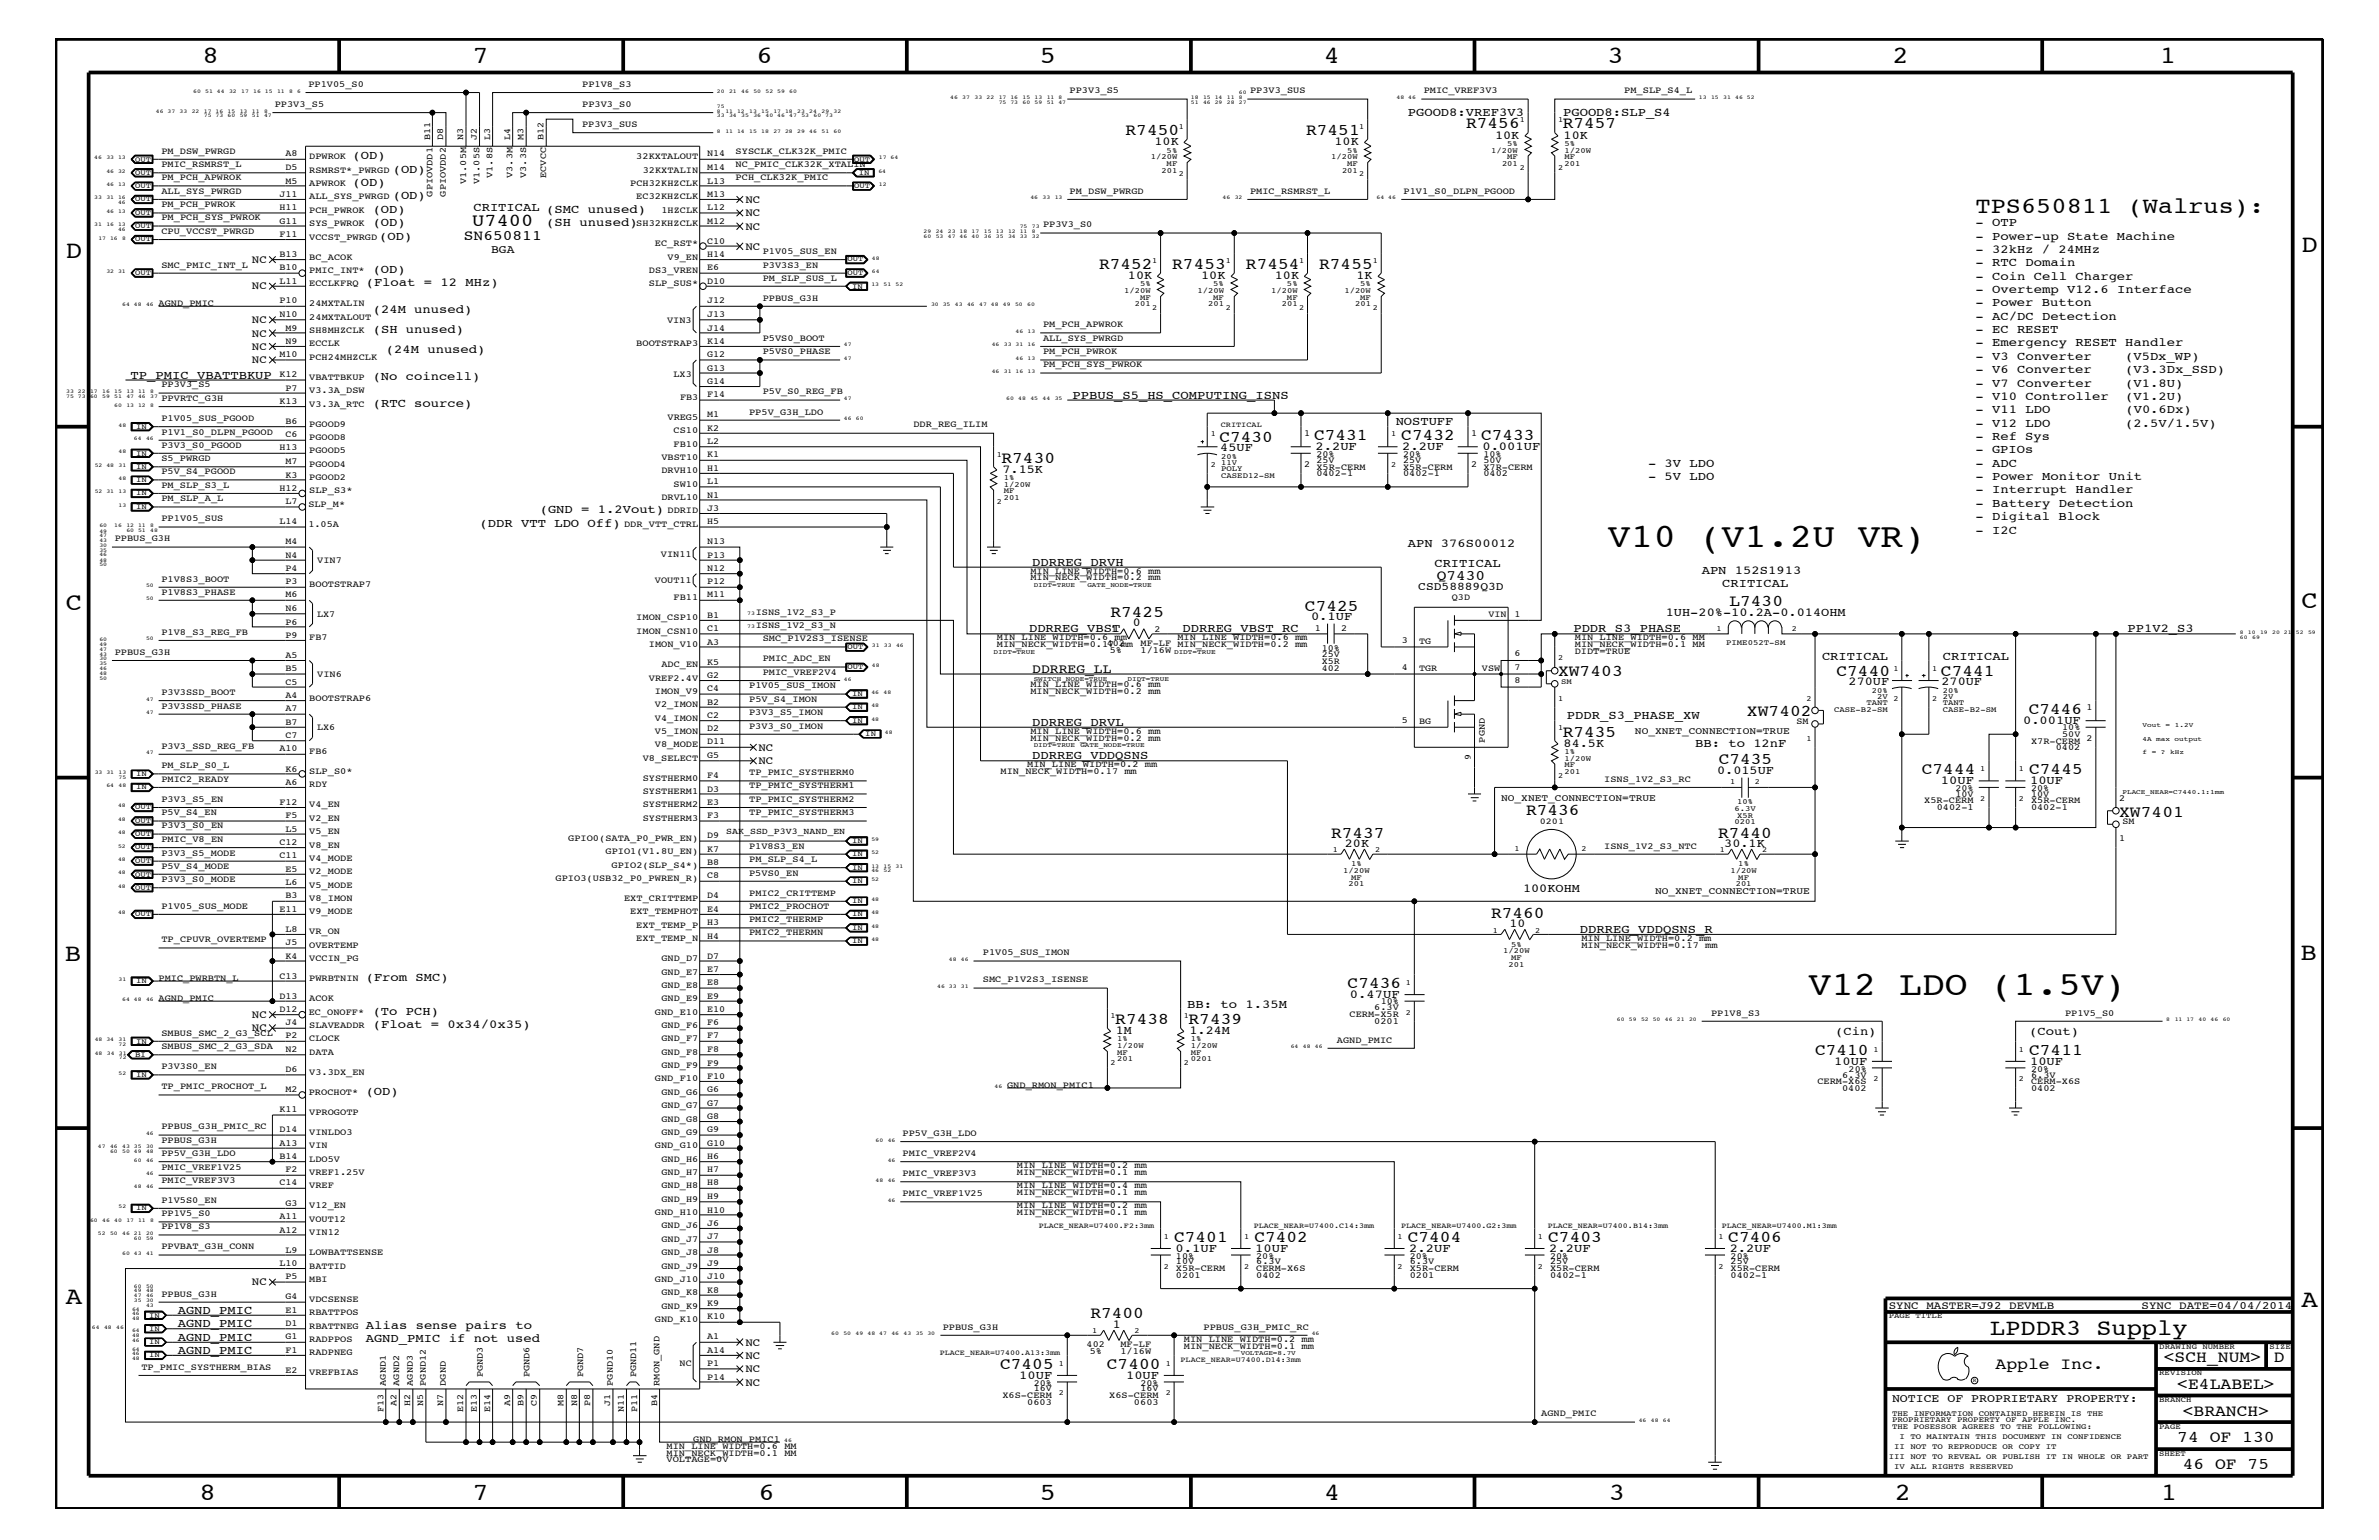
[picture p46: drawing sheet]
<svg xmlns="http://www.w3.org/2000/svg" width="432mm" height="279mm" viewBox="0 0 432 279" stroke-linecap="round" stroke-linejoin="round" font-family="sans-serif">
<defs><g id="words">
<g font-size="6.2">
<text x="291.8" y="99.3">V10 (V1.2U VR)</text>
<text x="328.3" y="180.5">V12 LDO (1.5V)</text>
</g>
<g font-size="4.5">
<text x="36.7" y="11.5">8</text>
<text x="85.8" y="11.5">7</text>
<text x="137.3" y="11.5">6</text>
<text x="188.7" y="11.5">5</text>
<text x="240.3" y="11.5">4</text>
<text x="291.8" y="11.5">3</text>
<text x="343.5" y="11.5">2</text>
<text x="392" y="11.5">1</text>
<text x="11.9" y="46.8">D</text>
<text x="417.7" y="45.7">D</text>
<text x="11.9" y="110.6">C</text>
<text x="417.7" y="110.4">C</text>
<text x="11.8" y="174.3">B</text>
<text x="417.6" y="174.2">B</text>
<text x="11.9" y="236.7">A</text>
<text x="417.7" y="237.1">A</text>
<text x="36.2" y="272.1">8</text>
<text x="85.8" y="272.1">7</text>
<text x="137.7" y="272.1">6</text>
<text x="188.7" y="272.1">5</text>
<text x="240.4" y="272.1">4</text>
<text x="292" y="272.1">3</text>
<text x="343.9" y="272.1">2</text>
<text x="392.2" y="272.1">1</text>
</g>
<g font-size="4.1">
<text x="358.6" y="38.6">TPS650811 (Walrus):</text>
<text x="361.2" y="242.3">LPDDR3 Supply</text>
</g>
<text font-size="3.3" x="85.7" y="41">U7400</text>
<g font-size="3">
<text x="266.1" y="23.3">R7456</text>
<text x="283.6" y="23.3">R7457</text>
<text x="204.3" y="24.6">R7450</text>
<text x="237.1" y="24.6">R7451</text>
<text x="199.5" y="48.8">R7452</text>
<text x="212.8" y="48.8">R7453</text>
<text x="226.1" y="48.8">R7454</text>
<text x="239.4" y="48.8">R7455</text>
<text x="181.8" y="83.9">R7430</text>
<text x="221.3" y="80.2">C7430</text>
<text x="238.5" y="79.9">C7431</text>
<text x="254.3" y="79.9">C7432</text>
<text x="268.8" y="79.9">C7433</text>
<text x="201.5" y="112">R7425</text>
<text x="236.9" y="110.8">C7425</text>
<text x="313.9" y="110">L7430</text>
<text x="282.8" y="122.7">XW7403</text>
<text x="333.3" y="122.6">C7440</text>
<text x="352.3" y="122.6">C7441</text>
<text x="317.1" y="130">XW7402</text>
<text x="368.2" y="129.6">C7446</text>
<text x="283.6" y="133.6">R7435</text>
<text x="312" y="138.6">C7435</text>
<text x="348.8" y="140.4">C7444</text>
<text x="368.3" y="140.4">C7445</text>
<text x="277" y="147.9">R7436</text>
<text x="384.6" y="148.2">XW7401</text>
<text x="241.6" y="152">R7437</text>
<text x="311.9" y="152">R7440</text>
<text x="270.6" y="166.5">R7460</text>
<text x="244.6" y="179.3">C7436</text>
<text x="202.4" y="185.8">R7438</text>
<text x="215.7" y="185.8">R7439</text>
<text x="329.4" y="191.4">C7410</text>
<text x="368.3" y="191.4">C7411</text>
<text x="213.1" y="225.3">C7401</text>
<text x="227.7" y="225.3">C7402</text>
<text x="255.5" y="225.3">C7404</text>
<text x="281" y="225.3">C7403</text>
<text x="313.7" y="225.3">C7406</text>
<text x="197.9" y="239.2">R7400</text>
<text x="181.5" y="248.4">C7405</text>
<text x="200.9" y="248.4">C7400</text>
<text x="362.2" y="248.4">Apple Inc.</text>
<text x="392.7" y="247.1">&lt;SCH_NUM&gt;</text>
<text x="395.2" y="252">&lt;E4LABEL&gt;</text>
<text x="412.7" y="247.1">D</text>
<text x="396.2" y="256.8">&lt;BRANCH&gt;</text>
<text x="395.2" y="261.6">74 OF 130</text>
<text x="396.2" y="266.6">46 OF 75</text>
</g>
<g font-size="2.6">
<text x="84.2" y="43.5">SN650811</text>
<text x="260.8" y="105.3">Q7430</text>
</g>
<text font-size="2.4" x="187.4" y="122">DDRREG_LL</text>
<g font-size="2.2">
<text x="255.5" y="21">PGOOD8:VREF3V3</text>
<text x="283.7" y="21">PGOOD8:SLP_S4</text>
<text x="64" y="28.9">(OD)</text>
<text x="209.5" y="26.4">10K</text>
<text x="242.2" y="26.4">10K</text>
<text x="271.4" y="25.2">10K</text>
<text x="283.8" y="25.2">10K</text>
<text x="64" y="33.7">(OD)</text>
<text x="71.3" y="31.4">(OD)</text>
<text x="67.6" y="38.6">(OD)</text>
<text x="67.6" y="41">(OD)</text>
<text x="71.3" y="36.2">(OD)</text>
<text x="85.9" y="38.2">CRITICAL (SMC unused)</text>
<text x="99.1" y="41">(SH unused)</text>
<text x="358.6" y="41">- OTP</text>
<text x="68.8" y="43.5">(OD)</text>
<text x="358.6" y="43.5">- Power-up State Machine</text>
<text x="358.6" y="45.9">- 32kHz / 24MHz</text>
<text x="66.4" y="51.9">(Float = 12 MHz)</text>
<text x="67.6" y="49.6">(OD)</text>
<text x="204.7" y="50.7">10K</text>
<text x="218" y="50.7">10K</text>
<text x="231.4" y="50.7">10K</text>
<text x="246.2" y="50.7">1K</text>
<text x="358.6" y="48.3">- RTC Domain</text>
<text x="358.6" y="50.7">- Coin Cell Charger</text>
<text x="358.6" y="53.2">- Overtemp V12.6 Interface</text>
<text x="67.6" y="56.8">(24M unused)</text>
<text x="358.6" y="58">- AC/DC Detection</text>
<text x="358.6" y="55.6">- Power Button</text>
<text x="67.6" y="60.4">(SH unused)</text>
<text x="70" y="64">(24M unused)</text>
<text x="358.6" y="65.3">- V3 Converter</text>
<text x="358.6" y="62.9">- Emergency RESET Handler</text>
<text x="358.6" y="60.4">- EC RESET</text>
<text x="385.7" y="65.3">(V5Dx_WP)</text>
<text x="23.7" y="68.7">TP_PMIC_VBATTBKUP</text>
<text x="67.6" y="68.9">(No coincell)</text>
<text x="358.6" y="67.7">- V6 Converter</text>
<text x="358.6" y="70.1">- V7 Converter</text>
<text x="385.7" y="67.7">(V3.3Dx_SSD)</text>
<text x="385.8" y="70.1">(V1.8U)</text>
<text x="67.6" y="73.8">(RTC source)</text>
<text x="194.6" y="72.3">PPBUS_S5_HS_COMPUTING_ISNS</text>
<text x="253.3" y="77.1">NOSTUFF</text>
<text x="358.6" y="75">- V11 LDO</text>
<text x="358.6" y="77.4">- V12 LDO</text>
<text x="358.6" y="72.6">- V10 Controller</text>
<text x="385.7" y="77.4">(2.5V/1.5V)</text>
<text x="385.8" y="72.6">(V1.2U)</text>
<text x="385.8" y="75">(V0.6Dx)</text>
<text x="221.5" y="81.9">45UF</text>
<text x="238.8" y="81.6">2.2UF</text>
<text x="254.5" y="81.6">2.2UF</text>
<text x="269.1" y="81.6">0.001UF</text>
<text x="358.6" y="82.2">- GPIOs</text>
<text x="358.6" y="79.9">- Ref Sys</text>
<text x="181.9" y="85.8">7.15K</text>
<text x="299.1" y="84.7">- 3V LDO</text>
<text x="299.1" y="87.1">- 5V LDO</text>
<text x="358.6" y="87.1">- Power Monitor Unit</text>
<text x="358.6" y="84.7">- ADC</text>
<text x="358.6" y="89.5">- Interrupt Handler</text>
<text x="87" y="95.6">(DDR VTT LDO Off)</text>
<text x="98" y="93.2">(GND = 1.2Vout)</text>
<text x="358.6" y="92">- Battery Detection</text>
<text x="358.6" y="94.3">- Digital Block</text>
<text x="255.5" y="99.3">APN 376S00012</text>
<text x="358.6" y="96.8">- I2C</text>
<text x="187.4" y="102.6">DDRREG_DRVH</text>
<text x="260.3" y="102.9">CRITICAL</text>
<text x="308.9" y="104.1">APN 152S1913</text>
<text x="312.6" y="106.5">CRITICAL</text>
<text x="205.6" y="113.7">0</text>
<text x="238" y="112.6">0.1UF</text>
<text x="302.3" y="111.7">1UH-20%-10.2A-0.014OHM</text>
<text x="186.8" y="114.8">DDRREG_VBST</text>
<text x="214.6" y="114.8">DDRREG_VBST_RC</text>
<text x="285.6" y="114.8">PDDR_S3_PHASE</text>
<text x="330.7" y="119.8">CRITICAL</text>
<text x="352.6" y="119.8">CRITICAL</text>
<text x="386.2" y="114.8">PP1V2_S3</text>
<text x="335.5" y="124.3">270UF</text>
<text x="352.4" y="124.3">270UF</text>
<text x="187.4" y="131.7">DDRREG_DRVL</text>
<text x="284.4" y="130.5">PDDR_S3_PHASE_XW</text>
<text x="367.2" y="131.3">0.001UF</text>
<text x="187.4" y="137.8">DDRREG_VDDQSNS</text>
<text x="283.8" y="135.5">84.5K</text>
<text x="307.7" y="135.6">BB: to 12nF</text>
<text x="311.7" y="140.4">0.015UF</text>
<text x="352.3" y="142.3">10UF</text>
<text x="368.5" y="142.3">10UF</text>
<text x="244.1" y="153.7">20K</text>
<text x="313" y="153.7">30.1K</text>
<text x="276.4" y="161.8">100KOHM</text>
<text x="274" y="168.2">10</text>
<text x="286.8" y="169.3">DDRREG_VDDQSNS_R</text>
<text x="66.4" y="178">(From SMC)</text>
<text x="67.6" y="184.1">(To PCH)</text>
<text x="215.5" y="182.9">BB: to 1.35M</text>
<text x="245" y="181">0.47UF</text>
<text x="67.6" y="186.5">(Float = 0x34/0x35)</text>
<text x="202.5" y="187.6">1M</text>
<text x="215.9" y="187.6">1.24M</text>
<text x="333.1" y="187.7">(Cin)</text>
<text x="368.3" y="187.7">(Cout)</text>
<text x="332.9" y="193.2">10UF</text>
<text x="368.5" y="193.2">10UF</text>
<text x="66.4" y="198.7">(OD)</text>
<text x="213.4" y="227.1">0.1UF</text>
<text x="227.8" y="227.1">10UF</text>
<text x="255.8" y="227.1">2.2UF</text>
<text x="281.2" y="227.1">2.2UF</text>
<text x="313.9" y="227.1">2.2UF</text>
<text x="32.3" y="238.4">AGND_PMIC</text>
<text x="32.3" y="245.6">AGND_PMIC</text>
<text x="32.3" y="243.3">AGND_PMIC</text>
<text x="32.3" y="240.8">AGND_PMIC</text>
<text x="66.4" y="243.5">AGND_PMIC if not used</text>
<text x="66.4" y="241.1">Alias sense pairs to</text>
<text x="202" y="240.9">1</text>
<text x="185" y="250.1">10UF</text>
<text x="204.4" y="250.1">10UF</text>
</g>
<g font-size="2.1">
<text x="89.2" y="45.9">BGA</text>
<text x="257.4" y="107.1">CSD58889Q3D</text>
<text x="343.4" y="254.4">NOTICE OF PROPRIETARY PROPERTY:</text>
</g>
<g font-size="2">
<text x="135.3" y="39.2">NC</text>
<text x="135.3" y="41.7">NC</text>
<text x="135.3" y="36.8">NC</text>
<text x="45.7" y="47.7">NC</text>
<text x="135.3" y="45.3">NC</text>
<text x="45.7" y="52.5">NC</text>
<text x="45.7" y="58.6">NC</text>
<text x="45.7" y="61.1">NC</text>
<text x="45.7" y="63.4">NC</text>
<text x="45.7" y="65.9">NC</text>
<text x="137.7" y="136.2">NC</text>
<text x="137.7" y="138.6">NC</text>
<text x="45.7" y="184.7">NC</text>
<text x="45.7" y="187.1">NC</text>
<text x="45.7" y="233.2">NC</text>
<text x="342.8" y="237.4">SYNC_MASTER=J92_DEVMLB</text>
<text x="388.7" y="237.4">SYNC_DATE=04/04/2014</text>
<text x="135.3" y="244.1">NC</text>
<text x="135.3" y="246.5">NC</text>
<text x="135.3" y="248.9">NC</text>
<text x="135.3" y="251.4">NC</text>
</g>
<g font-size="1.8">
<text x="296.8" y="133.2">NO_XNET_CONNECTION=TRUE</text>
<text x="272.5" y="145.3">NO_XNET_CONNECTION=TRUE</text>
<text x="300.4" y="162.2">NO_XNET_CONNECTION=TRUE</text>
</g>
<g font-size="1.7">
<text x="56" y="15.8">PP1V05_S0</text>
<text x="105.7" y="15.8">PP1V8_S3</text>
<text x="194.1" y="17">PP3V3_S5</text>
<text x="226.9" y="17">PP3V3_SUS</text>
<text x="258.4" y="17">PMIC_VREF3V3</text>
<text x="294.8" y="17">PM_SLP_S4_L</text>
<text x="49.9" y="19.4">PP3V3_S5</text>
<text x="105.7" y="19.4">PP3V3_S0</text>
<text x="105.7" y="23.1">PP3V3_SUS</text>
<text x="29.3" y="27.9">PM_DSW_PWRGD</text>
<text x="51.8" y="28.4">A8</text>
<text x="56.1" y="28.9">DPWROK</text>
<text x="78.1" y="25.4" transform="rotate(-90 78.1 25.4)">B11</text>
<text x="80.4" y="25.4" transform="rotate(-90 80.4 25.4)">D8</text>
<text x="84.1" y="25.4" transform="rotate(-90 84.1 25.4)">N3</text>
<text x="86.5" y="25.4" transform="rotate(-90 86.5 25.4)">J2</text>
<text x="89" y="25.4" transform="rotate(-90 89 25.4)">L3</text>
<text x="92.6" y="25.4" transform="rotate(-90 92.6 25.4)">L4</text>
<text x="95" y="25.4" transform="rotate(-90 95 25.4)">M3</text>
<text x="98.6" y="25.4" transform="rotate(-90 98.6 25.4)">B12</text>
<text x="115.5" y="28.9">32KXTALOUT</text>
<text x="128.4" y="28.4">N14</text>
<text x="133.5" y="27.9">SYSCLK_CLK32K_PMIC</text>
<text x="29.3" y="35.2">ALL_SYS_PWRGD</text>
<text x="29.3" y="32.7">PM_PCH_APWROK</text>
<text x="29.3" y="30.3">PMIC_RSMRST_L</text>
<text x="50.7" y="35.7">J11</text>
<text x="51.8" y="30.8">D5</text>
<text x="51.8" y="33.3">M5</text>
<text x="56.1" y="33.7">APWROK</text>
<text x="56.1" y="31.4">RSMRST*_PWRGD</text>
<text x="78.5" y="35.7" transform="rotate(-90 78.5 35.7)">GPIOVDD1</text>
<text x="80.9" y="35.7" transform="rotate(-90 80.9 35.7)">GPIOVDD2</text>
<text x="84.6" y="33.4" transform="rotate(-90 84.6 33.4)">V1.05M</text>
<text x="87" y="33.4" transform="rotate(-90 87 33.4)">V1.05S</text>
<text x="89.4" y="32.3" transform="rotate(-90 89.4 32.3)">V1.8S</text>
<text x="93" y="32.3" transform="rotate(-90 93 32.3)">V3.3M</text>
<text x="95.5" y="32.3" transform="rotate(-90 95.5 32.3)">V3.3S</text>
<text x="99.1" y="32.3" transform="rotate(-90 99.1 32.3)">ECVCC</text>
<text x="114.4" y="33.7">PCH32KHZCLK</text>
<text x="116.7" y="31.4">32KXTALIN</text>
<text x="128.4" y="35.7">M13</text>
<text x="128.4" y="30.8">M14</text>
<text x="128.4" y="33.3">L13</text>
<text x="133.5" y="30.3">NC_PMIC_CLK32K_XTALIN</text>
<text x="133.5" y="32.7">PCH_CLK32K_PMIC</text>
<text x="194.1" y="35.2">PM_DSW_PWRGD</text>
<text x="226.9" y="35.2">PMIC_RSMRST_L</text>
<text x="254.8" y="35.2">P1V1_S0_DLPN_PGOOD</text>
<text x="29.3" y="40">PM_PCH_SYS_PWROK</text>
<text x="29.3" y="37.6">PM_PCH_PWROK</text>
<text x="50.7" y="40.6">G11</text>
<text x="50.7" y="38.1">H11</text>
<text x="56.1" y="36.2">ALL_SYS_PWRGD</text>
<text x="56.1" y="41">SYS_PWROK</text>
<text x="56.1" y="38.6">PCH_PWROK</text>
<text x="115.5" y="36.2">EC32KHZCLK</text>
<text x="115.5" y="41">SH32KHZCLK</text>
<text x="120.1" y="38.6">1HZCLK</text>
<text x="128.4" y="40.6">M12</text>
<text x="128.4" y="38.1">L12</text>
<text x="189.3" y="41.3">PP3V3_S0</text>
<text x="29.3" y="42.4">CPU_VCCST_PWRGD</text>
<text x="50.7" y="43">F11</text>
<text x="50.7" y="46.6">B13</text>
<text x="56.1" y="47.1">BC_ACOK</text>
<text x="56.1" y="43.5">VCCST_PWRGD</text>
<text x="118.9" y="44.6">EC_RST*</text>
<text x="121.2" y="47.1">V9_EN</text>
<text x="128.4" y="44.2">C10</text>
<text x="128.4" y="46.6">H14</text>
<text x="138.4" y="46.1">P1V05_SUS_EN</text>
<text x="29.3" y="48.5">SMC_PMIC_INT_L</text>
<text x="50.7" y="51.5">L11</text>
<text x="50.7" y="49.1">B10</text>
<text x="56.1" y="51.9">ECCLKFRQ</text>
<text x="56.1" y="49.6">PMIC_INT*</text>
<text x="117.8" y="49.6">DS3_VREN</text>
<text x="117.8" y="51.9">SLP_SUS*</text>
<text x="128.4" y="49.1">E6</text>
<text x="128.4" y="51.5">D10</text>
<text x="138.4" y="48.5">P3V3S3_EN</text>
<text x="138.4" y="50.9">PM_SLP_SUS_L</text>
<text x="28.8" y="55.6">AGND_PMIC</text>
<text x="50.7" y="55.1">P10</text>
<text x="50.7" y="57.5">N10</text>
<text x="51.8" y="60">M9</text>
<text x="56.1" y="55.6">24MXTALIN</text>
<text x="56.1" y="58">24MXTALOUT</text>
<text x="121.1" y="58.6">VIN3</text>
<text x="128.4" y="55.1">J12</text>
<text x="128.4" y="57.5">J13</text>
<text x="128.4" y="60">J14</text>
<text x="138.4" y="54.6">PPBUS_G3H</text>
<text x="189.3" y="59.4">PM_PCH_APWROK</text>
<text x="50.7" y="64.8">M10</text>
<text x="51.8" y="62.3">N9</text>
<text x="56.1" y="65.3">PCH24MHZCLK</text>
<text x="56.1" y="60.4">SH8MHZCLK</text>
<text x="56.1" y="62.9">ECCLK</text>
<text x="115.5" y="62.9">BOOTSTRAP3</text>
<text x="128.4" y="62.3">K14</text>
<text x="128.4" y="64.8">G12</text>
<text x="138.4" y="61.8">P5VS0_BOOT</text>
<text x="138.4" y="64.3">P5VS0_PHASE</text>
<text x="189.3" y="64.3">PM_PCH_PWROK</text>
<text x="189.3" y="61.8">ALL_SYS_PWRGD</text>
<text x="29.3" y="70.3">PP3V3_S5</text>
<text x="50.7" y="68.4">K12</text>
<text x="51.8" y="70.9">P7</text>
<text x="56.1" y="71.3">V3.3A_DSW</text>
<text x="56.1" y="68.9">VBATTBKUP</text>
<text x="122.3" y="68.4">LX3</text>
<text x="128.4" y="67.3">G13</text>
<text x="128.4" y="69.6">G14</text>
<text x="138.4" y="71.6">P5V_S0_REG_FB</text>
<text x="189.3" y="66.7">PM_PCH_SYS_PWROK</text>
<text x="29.3" y="76.4">P1V05_SUS_PGOOD</text>
<text x="29.3" y="72.8">PPVRTC_G3H</text>
<text x="50.7" y="73.3">K13</text>
<text x="51.8" y="76.9">B6</text>
<text x="56.1" y="77.4">PGOOD9</text>
<text x="56.1" y="73.8">V3.3A_RTC</text>
<text x="121.2" y="76.2">VREG5</text>
<text x="123.4" y="72.6">FB3</text>
<text x="128.4" y="75.7">M1</text>
<text x="128.4" y="72.1">F14</text>
<text x="136" y="75.2">PP5V_G3H_LDO</text>
<text x="165.8" y="77.4">DDR_REG_ILIM</text>
<text x="29.3" y="81.2">P3V3_S0_PGOOD</text>
<text x="29.3" y="78.9">P1V1_S0_DLPN_PGOOD</text>
<text x="29.3" y="83.7">S5_PWRGD</text>
<text x="50.7" y="81.7">H13</text>
<text x="51.8" y="79.4">C6</text>
<text x="56.1" y="82.2">PGOOD5</text>
<text x="56.1" y="79.9">PGOOD8</text>
<text x="120.1" y="83.5">VBST10</text>
<text x="122.3" y="78.6">CS10</text>
<text x="122.3" y="81.1">FB10</text>
<text x="128.4" y="78.2">K2</text>
<text x="128.4" y="83">K1</text>
<text x="128.4" y="80.5">L2</text>
<text x="236.7" y="79.2">1</text>
<text x="238.9" y="82.8">20%</text>
<text x="238.9" y="83.9">25V</text>
<text x="254.7" y="82.8">20%</text>
<text x="254.7" y="83.9">25V</text>
<text x="267" y="79.2">1</text>
<text x="269.2" y="83.9">50V</text>
<text x="269.2" y="82.8">10%</text>
<text x="29.3" y="86">P5V_S4_PGOOD</text>
<text x="29.3" y="88.5">PM_SLP_S3_L</text>
<text x="50.7" y="89">H12</text>
<text x="51.8" y="86.6">K3</text>
<text x="51.8" y="84.2">M7</text>
<text x="56.1" y="87.1">PGOOD2</text>
<text x="56.1" y="84.7">PGOOD4</text>
<text x="56.1" y="89.5">SLP_S3*</text>
<text x="120.1" y="85.9">DRVH10</text>
<text x="122.3" y="88.3">SW10</text>
<text x="128.4" y="85.4">H1</text>
<text x="128.4" y="87.8">L1</text>
<text x="236.7" y="84.7">2</text>
<text x="238.9" y="86.4">0402-1</text>
<text x="238.9" y="85.2">X5R-CERM</text>
<text x="254.7" y="85.2">X5R-CERM</text>
<text x="254.7" y="86.4">0402-1</text>
<text x="267" y="84.7">2</text>
<text x="269.2" y="86.4">0402</text>
<text x="269.2" y="85.2">X7R-CERM</text>
<text x="29.3" y="94.6">PP1V05_SUS</text>
<text x="29.3" y="91">PM_SLP_A_L</text>
<text x="50.7" y="95.1">L14</text>
<text x="51.8" y="91.5">L7</text>
<text x="56" y="95.6">1.05A</text>
<text x="56" y="92">SLP_M*</text>
<text x="113.3" y="95.6">DDR_VTT_CTRL</text>
<text x="120.1" y="90.7">DRVL10</text>
<text x="121.2" y="93.2">DDRID</text>
<text x="128.4" y="95.1">H5</text>
<text x="128.4" y="92.7">J3</text>
<text x="128.4" y="90.3">N1</text>
<text x="20.8" y="98.2">PPBUS_G3H</text>
<text x="51.8" y="98.7">M4</text>
<text x="51.8" y="101.2">N4</text>
<text x="120" y="101">VIN11</text>
<text x="128.4" y="98.7">N13</text>
<text x="128.4" y="101.2">P13</text>
<text x="29.3" y="105.5">P1V8S3_BOOT</text>
<text x="29.3" y="107.9">P1V8S3_PHASE</text>
<text x="51.8" y="106">P3</text>
<text x="51.8" y="103.6">P4</text>
<text x="56.1" y="106.5">BOOTSTRAP7</text>
<text x="57.6" y="102.2">VIN7</text>
<text x="118.9" y="105.9">VOUT11</text>
<text x="128.4" y="103.6">N12</text>
<text x="128.4" y="106">P12</text>
<text x="187" y="104.1">MIN_LINE_WIDTH=0.6 mm</text>
<text x="187" y="105.3">MIN_NECK_WIDTH=0.2 mm</text>
<text x="51.8" y="108.4">M6</text>
<text x="51.8" y="110.9">N6</text>
<text x="51.8" y="113.3">P6</text>
<text x="57.6" y="112">LX7</text>
<text x="115.5" y="112.6">IMON_CSP10</text>
<text x="122.3" y="108.9">FB11</text>
<text x="128.4" y="108.4">M11</text>
<text x="128.4" y="112">B1</text>
<text x="137.2" y="111.5">ISNS_1V2_S3_P</text>
<text x="137.2" y="114">ISNS_1V2_S3_N</text>
<text x="263.5" y="108.9">Q3D</text>
<text x="270.2" y="112">VIN</text>
<text x="274.9" y="111.9">1</text>
<text x="20.8" y="118.8">PPBUS_G3H</text>
<text x="29.3" y="115.2">P1V8_S3_REG_FB</text>
<text x="51.8" y="119.3">A5</text>
<text x="51.8" y="115.7">P9</text>
<text x="56.1" y="116.2">FB7</text>
<text x="115.5" y="115">IMON_CSN10</text>
<text x="117.8" y="117.4">IMON_V10</text>
<text x="128.4" y="114.5">C1</text>
<text x="128.4" y="117">A3</text>
<text x="138.4" y="116.4">SMC_P1V2S3_ISENSE</text>
<text x="180.9" y="117.4">MIN_NECK_WIDTH=0.17 mm</text>
<text x="180.9" y="116.2">MIN_LINE_WIDTH=0.6 mm</text>
<text x="200.9" y="117.2">402</text>
<text x="201.4" y="118.4">5%</text>
<text x="201.7" y="114.7">1</text>
<text x="207" y="117.2">MF-LF MIN_NECK_WIDTH=0.2 mm</text>
<text x="207" y="118.4">1/16W</text>
<text x="209.5" y="114.7">2</text>
<text x="213.7" y="116.2">MIN_LINE_WIDTH=0.6 mm</text>
<text x="238.7" y="114.4">1</text>
<text x="239.9" y="118.1">10%</text>
<text x="239.9" y="119.2">25V</text>
<text x="243.4" y="114.4">2</text>
<text x="254.4" y="116.7">3</text>
<text x="257.6" y="116.8">TG</text>
<text x="274.9" y="119.1">6</text>
<text x="285.8" y="116.2">MIN_LINE_WIDTH=0.6 MM</text>
<text x="285.8" y="118.6">DIDT=TRUE</text>
<text x="285.8" y="117.4">MIN_NECK_WIDTH=0.1 MM</text>
<text x="51.8" y="121.8">B5</text>
<text x="51.8" y="124.2">C5</text>
<text x="57.6" y="122.9">VIN6</text>
<text x="117.8" y="123.5">VREF2.4V</text>
<text x="118.9" y="125.9">IMON_V9</text>
<text x="120.1" y="121">ADC_EN</text>
<text x="128.4" y="123">G2</text>
<text x="128.4" y="120.6">K5</text>
<text x="128.4" y="125.4">C4</text>
<text x="136" y="124.9">P1V05_SUS_IMON</text>
<text x="138.4" y="122.5">PMIC_VREF2V4</text>
<text x="138.4" y="120">PMIC_ADC_EN</text>
<text x="187" y="124.7">MIN_LINE_WIDTH=0.6 mm</text>
<text x="187" y="125.9">MIN_NECK_WIDTH=0.2 mm</text>
<text x="239.9" y="121.7">402</text>
<text x="239.9" y="120.4">X5R</text>
<text x="254.4" y="121.5">4</text>
<text x="257.6" y="121.7">TGR</text>
<text x="269" y="121.7">VSW</text>
<text x="274.9" y="121.5">7</text>
<text x="274.9" y="124">8</text>
<text x="29.3" y="126.1">P3V3SSD_BOOT</text>
<text x="29.3" y="128.6">P3V3SSD_PHASE</text>
<text x="51.8" y="126.6">A4</text>
<text x="51.8" y="129.1">A7</text>
<text x="51.8" y="131.5">B7</text>
<text x="56.1" y="127.1">BOOTSTRAP6</text>
<text x="118.9" y="130.8">V4_IMON</text>
<text x="118.9" y="128.3">V2_IMON</text>
<text x="128.4" y="127.9">B2</text>
<text x="128.4" y="130.2">C2</text>
<text x="136" y="129.7">P3V3_S5_IMON</text>
<text x="136" y="127.3">P5V_S4_IMON</text>
<text x="254.4" y="131.3">5</text>
<text x="257.6" y="131.3">BG</text>
<text x="326.1" y="131.3">SM</text>
<text x="378.7" y="128.9">1</text>
<text x="29.3" y="135.8">P3V3_SSD_REG_FB</text>
<text x="50.7" y="136.3">A10</text>
<text x="51.8" y="133.9">C7</text>
<text x="56.1" y="136.8">FB6</text>
<text x="57.6" y="132.5">LX6</text>
<text x="118.9" y="135.6">V8_MODE</text>
<text x="118.9" y="133.2">V5_IMON</text>
<text x="128.4" y="132.7">D2</text>
<text x="128.4" y="135.1">D11</text>
<text x="128.4" y="137.5">G5</text>
<text x="136" y="132.2">P3V3_S0_IMON</text>
<text x="187" y="133.2">MIN_LINE_WIDTH=0.6 mm</text>
<text x="187" y="134.4">MIN_NECK_WIDTH=0.2 mm</text>
<text x="267" y="138" transform="rotate(-90 267 138)">9</text>
<text x="269.5" y="134.7" transform="rotate(-90 269.5 134.7)">PGND</text>
<text x="368.6" y="134.9">X7R-CERM</text>
<text x="373.1" y="136.1">0402</text>
<text x="374.3" y="132.5">10%</text>
<text x="374.3" y="133.6">50V</text>
<text x="378.7" y="134.4">2</text>
<text x="29.3" y="141.8">PMIC2_READY</text>
<text x="29.3" y="139.4">PM_SLP_S0_L</text>
<text x="51.8" y="142.4">A6</text>
<text x="51.8" y="140">K6</text>
<text x="56.1" y="142.9">RDY</text>
<text x="56.1" y="140.4">SLP_S0*</text>
<text x="116.7" y="141.7">SYSTHERM0</text>
<text x="116.7" y="138">V8_SELECT</text>
<text x="128.4" y="141.2">F4</text>
<text x="128.4" y="143.6">D3</text>
<text x="136" y="143">TP_PMIC_SYSTHERM1</text>
<text x="136" y="140.7">TP_PMIC_SYSTHERM0</text>
<text x="181.6" y="140.4">MIN_NECK_WIDTH=0.17 mm</text>
<text x="186.4" y="139.2">MIN_LINE_WIDTH=0.2 mm</text>
<text x="291.2" y="141.8">ISNS_1V2_S3_RC</text>
<text x="354.9" y="143.5">20%</text>
<text x="368.6" y="143.5">20%</text>
<text x="29.3" y="147.9">P5V_S4_EN</text>
<text x="29.3" y="145.5">P3V3_S5_EN</text>
<text x="50.7" y="146">F12</text>
<text x="51.8" y="148.4">F5</text>
<text x="56.1" y="149">V2_EN</text>
<text x="56.1" y="146.5">V4_EN</text>
<text x="116.7" y="149">SYSTHERM3</text>
<text x="116.7" y="146.5">SYSTHERM2</text>
<text x="116.7" y="144">SYSTHERM1</text>
<text x="128.4" y="146">E3</text>
<text x="128.4" y="148.4">F3</text>
<text x="136" y="147.9">TP_PMIC_SYSTHERM3</text>
<text x="136" y="145.5">TP_PMIC_SYSTHERM2</text>
<text x="349.2" y="145.7">X5R-CERM</text>
<text x="351.5" y="147">0402-1</text>
<text x="354.9" y="144.6">10V</text>
<text x="368.6" y="144.6">10V</text>
<text x="368.6" y="145.7">X5R-CERM</text>
<text x="368.6" y="147">0402-1</text>
<text x="384.6" y="145.3">2</text>
<text x="385.2" y="149.5">SM</text>
<text x="29.3" y="155.2">P3V3_S5_MODE</text>
<text x="29.3" y="152.8">PMIC_V8_EN</text>
<text x="29.3" y="150.3">P3V3_S0_EN</text>
<text x="50.7" y="153.3">C12</text>
<text x="50.7" y="155.7">C11</text>
<text x="51.8" y="150.9">L5</text>
<text x="56.1" y="153.8">V8_EN</text>
<text x="56.1" y="151.3">V5_EN</text>
<text x="103.1" y="152.6">GPIO0(SATA_P0_PWR_EN)</text>
<text x="109.9" y="155">GPIO1(V1.8U_EN)</text>
<text x="128.4" y="152.1">D9</text>
<text x="128.4" y="154.5">K7</text>
<text x="136" y="154">P1V8S3_EN</text>
<text x="291.2" y="154">ISNS_1V2_S3_NTC</text>
<text x="384.6" y="152.6">1</text>
<text x="29.3" y="157.6">P5V_S4_MODE</text>
<text x="29.3" y="160">P3V3_S0_MODE</text>
<text x="51.8" y="158.2">E5</text>
<text x="51.8" y="160.6">L6</text>
<text x="56.1" y="161.1">V5_MODE</text>
<text x="56.1" y="158.6">V2_MODE</text>
<text x="56.1" y="156.2">V4_MODE</text>
<text x="100.8" y="159.9">GPIO3(USB32_P0_PWREN_R)</text>
<text x="111" y="157.4">GPIO2(SLP_S4*)</text>
<text x="128.4" y="156.9">B8</text>
<text x="128.4" y="159.4">C8</text>
<text x="136" y="156.4">PM_SLP_S4_L</text>
<text x="136" y="158.9">P5VS0_EN</text>
<text x="29.3" y="164.9">P1V05_SUS_MODE</text>
<text x="50.7" y="165.4">E11</text>
<text x="51.8" y="163">B3</text>
<text x="56.1" y="163.5">V8_IMON</text>
<text x="56.1" y="165.9">V9_MODE</text>
<text x="113.3" y="163.5">EXT_CRITTEMP</text>
<text x="114.4" y="165.9">EXT_TEMPHOT</text>
<text x="128.4" y="163">D4</text>
<text x="128.4" y="167.8">H3</text>
<text x="128.4" y="165.4">E4</text>
<text x="136" y="162.5">PMIC2_CRITTEMP</text>
<text x="136" y="167.3">PMIC2_THERMP</text>
<text x="136" y="164.9">PMIC2_PROCHOT</text>
<text x="29.3" y="171">TP_CPUVR_OVERTEMP</text>
<text x="51.8" y="169">L8</text>
<text x="51.8" y="173.9">K4</text>
<text x="51.8" y="171.5">J5</text>
<text x="56.1" y="172">OVERTEMP</text>
<text x="56.1" y="169.5">VR_ON</text>
<text x="115.5" y="170.7">EXT_TEMP_N</text>
<text x="115.5" y="168.3">EXT_TEMP_P</text>
<text x="128.4" y="170.3">H4</text>
<text x="128.4" y="173.9">D7</text>
<text x="136" y="169.7">PMIC2_THERMN</text>
<text x="178.4" y="173.3">P1V05_SUS_IMON</text>
<text x="287" y="172">MIN_NECK_WIDTH=0.17 mm</text>
<text x="287" y="170.7">MIN_LINE_WIDTH=0.2 mm</text>
<text x="28.8" y="178">PMIC_PWRBTN_L</text>
<text x="50.7" y="177.6">C13</text>
<text x="56.1" y="178">PWRBTNIN</text>
<text x="56.1" y="174.4">VCCIN_PG</text>
<text x="120.1" y="179.3">GND_E8</text>
<text x="120.1" y="176.8">GND_E7</text>
<text x="120.1" y="174.4">GND_D7</text>
<text x="128.4" y="176.3">E7</text>
<text x="128.4" y="178.8">E8</text>
<text x="178.4" y="178.3">SMC_P1V2S3_ISENSE</text>
<text x="28.8" y="181.6">AGND_PMIC</text>
<text x="50.7" y="183.6">D12</text>
<text x="50.7" y="181.2">D13</text>
<text x="56" y="184.1">EC_ONOFF*</text>
<text x="56.1" y="181.6">ACOK</text>
<text x="118.9" y="184.1">GND_E10</text>
<text x="120.1" y="181.6">GND_E9</text>
<text x="128.4" y="183.6">E10</text>
<text x="128.4" y="181.2">E9</text>
<text x="244.9" y="184.6">CERM-X5R</text>
<text x="249.4" y="183.3">6.3V</text>
<text x="249.4" y="185.8">0201</text>
<text x="250.6" y="182.2">10%</text>
<text x="310.6" y="184.3">PP1V8_S3</text>
<text x="374.8" y="184.3">PP1V5_S0</text>
<text x="29.3" y="187.9">SMBUS_SMC_2_G3_SCL</text>
<text x="29.3" y="190.4">SMBUS_SMC_2_G3_SDA</text>
<text x="51.8" y="188.4">P2</text>
<text x="51.8" y="190.9">N2</text>
<text x="51.8" y="186">J4</text>
<text x="56.1" y="186.5">SLAVEADDR</text>
<text x="56.1" y="188.9">CLOCK</text>
<text x="56.1" y="191.4">DATA</text>
<text x="120.1" y="188.9">GND_F7</text>
<text x="120.1" y="191.4">GND_F8</text>
<text x="120.1" y="186.5">GND_F6</text>
<text x="128.4" y="186">F6</text>
<text x="128.4" y="188.4">F7</text>
<text x="128.4" y="190.9">F8</text>
<text x="242.7" y="189.2">AGND_PMIC</text>
<text x="29.3" y="194">P3V3S0_EN</text>
<text x="29.3" y="197.6">TP_PMIC_PROCHOT_L</text>
<text x="51.8" y="194.5">D6</text>
<text x="56.1" y="195">V3.3DX_EN</text>
<text x="118.9" y="196.2">GND_F10</text>
<text x="120.1" y="193.7">GND_F9</text>
<text x="128.4" y="195.7">F10</text>
<text x="128.4" y="193.3">F9</text>
<text x="182.8" y="197.4">GND_RMON_PMIC1</text>
<text x="329.9" y="196.7">CERM-X6S</text>
<text x="334.3" y="195.5">6.3V</text>
<text x="334.3" y="197.9">0402</text>
<text x="335.5" y="194.4">20%</text>
<text x="368.6" y="197.9">0402</text>
<text x="368.6" y="196.7">CERM-X6S</text>
<text x="368.6" y="195.5">6.3V</text>
<text x="368.6" y="194.4">20%</text>
<text x="50.7" y="201.8">K11</text>
<text x="51.8" y="198.1">M2</text>
<text x="56" y="198.7">PROCHOT*</text>
<text x="56.1" y="202.3">VPROGOTP</text>
<text x="120.1" y="203.5">GND_G8</text>
<text x="120.1" y="201">GND_G7</text>
<text x="120.1" y="198.7">GND_G6</text>
<text x="128.4" y="198.1">G6</text>
<text x="128.4" y="200.6">G7</text>
<text x="128.4" y="203">G8</text>
<text x="29.3" y="209.7">PP5V_G3H_LDO</text>
<text x="29.3" y="204.9">PPBUS_G3H_PMIC_RC</text>
<text x="29.3" y="207.3">PPBUS_G3H</text>
<text x="50.7" y="205.4">D14</text>
<text x="50.7" y="207.9">A13</text>
<text x="56.1" y="205.9">VINLDO3</text>
<text x="56.1" y="208.3">VIN</text>
<text x="118.9" y="208.3">GND_G10</text>
<text x="120.1" y="205.9">GND_G9</text>
<text x="128.4" y="207.9">G10</text>
<text x="128.4" y="205.4">G9</text>
<text x="163.8" y="206.1">PP5V_G3H_LDO</text>
<text x="163.8" y="209.7">PMIC_VREF2V4</text>
<text x="29.3" y="212.2">PMIC_VREF1V25</text>
<text x="29.3" y="214.6">PMIC_VREF3V3</text>
<text x="50.7" y="215.1">C14</text>
<text x="50.7" y="210.3">B14</text>
<text x="51.8" y="212.7">F2</text>
<text x="56.1" y="213.2">VREF1.25V</text>
<text x="56.1" y="215.6">VREF</text>
<text x="56.1" y="210.8">LDO5V</text>
<text x="120.1" y="215.6">GND_H8</text>
<text x="120.1" y="213.2">GND_H7</text>
<text x="120.1" y="210.8">GND_H6</text>
<text x="128.4" y="210.3">H6</text>
<text x="128.4" y="212.7">H7</text>
<text x="128.4" y="215.1">H8</text>
<text x="163.8" y="213.4">PMIC_VREF3V3</text>
<text x="184.6" y="213.2">MIN_NECK_WIDTH=0.1 mm</text>
<text x="184.6" y="211.9">MIN_LINE_WIDTH=0.2 mm</text>
<text x="184.6" y="215.6">MIN_LINE_WIDTH=0.4 mm</text>
<text x="29.3" y="218.2">P1V5S0_EN</text>
<text x="29.3" y="220.7">PP1V5_S0</text>
<text x="50.7" y="221.2">A11</text>
<text x="51.8" y="218.7">G3</text>
<text x="56.1" y="219.2">V12_EN</text>
<text x="56.1" y="221.7">VOUT12</text>
<text x="118.9" y="220.4">GND_H10</text>
<text x="120.1" y="218">GND_H9</text>
<text x="128.4" y="220">H10</text>
<text x="128.4" y="217.5">H9</text>
<text x="163.8" y="217">PMIC_VREF1V25</text>
<text x="184.6" y="216.9">MIN_NECK_WIDTH=0.1 mm</text>
<text x="184.6" y="219.2">MIN_LINE_WIDTH=0.2 mm</text>
<text x="184.6" y="220.4">MIN_NECK_WIDTH=0.1 mm</text>
<text x="29.3" y="226.7">PPVBAT_G3H_CONN</text>
<text x="29.3" y="223">PP1V8_S3</text>
<text x="50.7" y="223.6">A12</text>
<text x="51.8" y="227.3">L9</text>
<text x="56.1" y="227.7">LOWBATTSENSE</text>
<text x="56.1" y="224.1">VIN12</text>
<text x="120.1" y="227.7">GND_J8</text>
<text x="120.1" y="225.3">GND_J7</text>
<text x="120.1" y="222.9">GND_J6</text>
<text x="128.4" y="222.4">J6</text>
<text x="128.4" y="224.8">J7</text>
<text x="128.4" y="227.3">J8</text>
<text x="50.7" y="229.6">L10</text>
<text x="51.8" y="232.1">P5</text>
<text x="56.1" y="230.2">BATTID</text>
<text x="56.1" y="232.6">MBI</text>
<text x="118.9" y="232.6">GND_J10</text>
<text x="120.1" y="230.2">GND_J9</text>
<text x="128.4" y="232.1">J10</text>
<text x="128.4" y="229.6">J9</text>
<text x="213.4" y="230.7">X5R-CERM</text>
<text x="213.4" y="228.4">10%</text>
<text x="213.4" y="231.8">0201</text>
<text x="213.4" y="229.4">10V</text>
<text x="228" y="228.4">20%</text>
<text x="228" y="231.8">0402</text>
<text x="228" y="229.4">6.3V</text>
<text x="228" y="230.7">CERM-X6S</text>
<text x="255.9" y="231.8">0201</text>
<text x="255.9" y="230.7">X5R-CERM</text>
<text x="255.9" y="229.4">6.3V</text>
<text x="255.9" y="228.4">20%</text>
<text x="281.3" y="231.8">0402-1</text>
<text x="281.3" y="229.4">25V</text>
<text x="281.3" y="230.7">X5R-CERM</text>
<text x="281.3" y="228.4">20%</text>
<text x="314.1" y="228.4">20%</text>
<text x="314.1" y="231.8">0402-1</text>
<text x="314.1" y="229.4">25V</text>
<text x="314.1" y="230.7">X5R-CERM</text>
<text x="29.3" y="235.2">PPBUS_G3H</text>
<text x="51.8" y="238.2">E1</text>
<text x="51.8" y="235.7">G4</text>
<text x="56.1" y="238.6">RBATTPOS</text>
<text x="56.1" y="236.2">VDCSENSE</text>
<text x="118.9" y="239.9">GND_K10</text>
<text x="120.1" y="235">GND_K8</text>
<text x="120.1" y="237.4">GND_K9</text>
<text x="128.4" y="239.4">K10</text>
<text x="128.4" y="234.6">K8</text>
<text x="128.4" y="236.9">K9</text>
<text x="51.8" y="245.4">F1</text>
<text x="51.8" y="243">G1</text>
<text x="51.8" y="240.6">D1</text>
<text x="56.1" y="245.9">RADPNEG</text>
<text x="56.1" y="243.5">RADPPOS</text>
<text x="56.1" y="241.1">RBATTNEG</text>
<text x="128.4" y="243">A1</text>
<text x="128.4" y="245.4">A14</text>
<text x="171.1" y="241.2">PPBUS_G3H</text>
<text x="197.2" y="244.5">402</text>
<text x="197.8" y="245.6">5%</text>
<text x="203.4" y="245.6">1/16W</text>
<text x="203.4" y="244.5">MF-LF</text>
<text x="214.9" y="244.7">MIN_NECK_WIDTH=0.1 mm</text>
<text x="214.9" y="243.5">MIN_LINE_WIDTH=0.2 mm</text>
<text x="218.4" y="241.2">PPBUS_G3H_PMIC_RC</text>
<text x="25.7" y="248.5">TP_PMIC_SYSTHERM_BIAS</text>
<text x="51.8" y="249">E2</text>
<text x="56.1" y="249.5">VREFBIAS</text>
<text x="70" y="251.4" transform="rotate(-90 70 251.4)">AGND1</text>
<text x="72.5" y="251.4" transform="rotate(-90 72.5 251.4)">AGND2</text>
<text x="74.9" y="251.4" transform="rotate(-90 74.9 251.4)">AGND3</text>
<text x="77.3" y="251.4" transform="rotate(-90 77.3 251.4)">PGND12</text>
<text x="80.9" y="251.4" transform="rotate(-90 80.9 251.4)">DGND</text>
<text x="87.6" y="249.9" transform="rotate(-90 87.6 249.9)">PGND3</text>
<text x="96.1" y="249.9" transform="rotate(-90 96.1 249.9)">PGND6</text>
<text x="105.8" y="249.9" transform="rotate(-90 105.8 249.9)">PGND7</text>
<text x="111.3" y="251.4" transform="rotate(-90 111.3 251.4)">PGND10</text>
<text x="115.5" y="249.9" transform="rotate(-90 115.5 249.9)">PGND11</text>
<text x="119.7" y="251.4" transform="rotate(-90 119.7 251.4)">RMON_GND</text>
<text x="123.4" y="247.8">NC</text>
<text x="128.4" y="247.8">P1</text>
<text x="128.4" y="250.3">P14</text>
<text x="187.6" y="251.4">20%</text>
<text x="207" y="251.4">20%</text>
<text x="69.6" y="256.1" transform="rotate(-90 69.6 256.1)">F13</text>
<text x="72" y="255" transform="rotate(-90 72 255)">A2</text>
<text x="74.4" y="255" transform="rotate(-90 74.4 255)">H2</text>
<text x="76.8" y="255" transform="rotate(-90 76.8 255)">N5</text>
<text x="80.4" y="255" transform="rotate(-90 80.4 255)">N7</text>
<text x="84.1" y="256.1" transform="rotate(-90 84.1 256.1)">E12</text>
<text x="86.5" y="256.1" transform="rotate(-90 86.5 256.1)">E13</text>
<text x="89" y="256.1" transform="rotate(-90 89 256.1)">E14</text>
<text x="92.6" y="255" transform="rotate(-90 92.6 255)">A9</text>
<text x="95" y="255" transform="rotate(-90 95 255)">B9</text>
<text x="97.5" y="255" transform="rotate(-90 97.5 255)">C9</text>
<text x="102.3" y="255" transform="rotate(-90 102.3 255)">M8</text>
<text x="104.7" y="255" transform="rotate(-90 104.7 255)">N8</text>
<text x="107.1" y="255" transform="rotate(-90 107.1 255)">P8</text>
<text x="110.7" y="255" transform="rotate(-90 110.7 255)">J1</text>
<text x="113.2" y="256.1" transform="rotate(-90 113.2 256.1)">N11</text>
<text x="115.7" y="256.1" transform="rotate(-90 115.7 256.1)">P11</text>
<text x="119.3" y="255" transform="rotate(-90 119.3 255)">B4</text>
<text x="181.9" y="253.7">X6S-CERM</text>
<text x="186.4" y="254.9">0603</text>
<text x="187.6" y="252.4">16V</text>
<text x="201.3" y="253.7">X6S-CERM</text>
<text x="205.8" y="254.9">0603</text>
<text x="207" y="252.4">16V</text>
<text x="279.7" y="256.8">AGND_PMIC</text>
<text x="121" y="262.9">MIN_LINE_WIDTH=0.6 MM</text>
<text x="125.8" y="261.6">GND_RMON_PMIC1</text>
<text x="121" y="265.3">VOLTAGE=0V</text>
<text x="121" y="264.1">MIN_NECK_WIDTH=0.1 MM</text>
</g>
<g font-size="1.6">
<text x="279.5" y="149.5">0201</text>
<text x="131.8" y="151.3">SAK_SSD_P3V3_NAND_EN</text>
</g>
<g font-size="1.4">
<text x="214" y="23.5">1</text>
<text x="246.7" y="23.5">1</text>
<text x="275.8" y="22.2">1</text>
<text x="282.8" y="22.2">1</text>
<text x="24.6" y="29.3">OUT</text>
<text x="155" y="29.3">OUT</text>
<text x="208.9" y="28.9">1/20W</text>
<text x="211.8" y="27.7">5%</text>
<text x="241.6" y="28.9">1/20W</text>
<text x="244.5" y="27.7">5%</text>
<text x="270.7" y="27.7">1/20W</text>
<text x="273.6" y="28.9">MF</text>
<text x="273.6" y="26.5">5%</text>
<text x="284" y="27.7">1/20W</text>
<text x="284" y="26.5">5%</text>
<text x="284" y="28.9">MF</text>
<text x="24.6" y="31.7">OUT</text>
<text x="24.6" y="34.1">OUT</text>
<text x="155" y="34.1">OUT</text>
<text x="155.9" y="31.7">IN</text>
<text x="210.8" y="31.4">201</text>
<text x="211.8" y="30.2">MF</text>
<text x="214" y="31.9">2</text>
<text x="243.6" y="31.4">201</text>
<text x="244.5" y="30.2">MF</text>
<text x="246.7" y="31.9">2</text>
<text x="272.6" y="30.2">201</text>
<text x="275.8" y="30.8">2</text>
<text x="282.8" y="30.8">2</text>
<text x="284" y="30.2">201</text>
<text x="24.6" y="36.5">OUT</text>
<text x="24.6" y="39">OUT</text>
<text x="24.6" y="41.4">OUT</text>
<text x="24.6" y="43.8">OUT</text>
<text x="153.8" y="47.4">OUT</text>
<text x="209.1" y="47.7">1</text>
<text x="222.5" y="47.7">1</text>
<text x="235.8" y="47.7">1</text>
<text x="249.2" y="47.7">1</text>
<text x="24.6" y="49.9">OUT</text>
<text x="153.8" y="49.9">OUT</text>
<text x="154.7" y="52.4">IN</text>
<text x="204" y="53.2">1/20W</text>
<text x="206.9" y="51.9">5%</text>
<text x="217.3" y="53.2">1/20W</text>
<text x="220.2" y="51.9">5%</text>
<text x="230.7" y="53.2">1/20W</text>
<text x="233.6" y="51.9">5%</text>
<text x="244" y="53.2">1/20W</text>
<text x="246.9" y="51.9">5%</text>
<text x="206" y="55.6">201</text>
<text x="206.9" y="54.4">MF</text>
<text x="209.1" y="56.2">2</text>
<text x="219.3" y="55.6">201</text>
<text x="220.2" y="54.4">MF</text>
<text x="222.5" y="56.2">2</text>
<text x="232.7" y="55.6">201</text>
<text x="233.6" y="54.4">MF</text>
<text x="235.8" y="56.2">2</text>
<text x="246" y="55.6">201</text>
<text x="246.9" y="54.4">MF</text>
<text x="249.2" y="56.2">2</text>
<text x="24.7" y="77.8">IN</text>
<text x="221.6" y="77.4">CRITICAL</text>
<text x="24.7" y="82.7">IN</text>
<text x="180.9" y="82.8">1</text>
<text x="219.8" y="79.2">1</text>
<text x="221.7" y="83.3">20%</text>
<text x="252.5" y="79.2">1</text>
<text x="24.7" y="89.9">IN</text>
<text x="24.7" y="87.5">IN</text>
<text x="24.7" y="85">IN</text>
<text x="182.2" y="89.5">MF</text>
<text x="182.2" y="87.1">1%</text>
<text x="182.2" y="88.3">1/20W</text>
<text x="219.8" y="84.7">2</text>
<text x="221.7" y="84.4">11V</text>
<text x="221.7" y="86.7">CASED12-SM</text>
<text x="221.7" y="85.5">POLY</text>
<text x="252.5" y="84.7">2</text>
<text x="24.7" y="92.3">IN</text>
<text x="180.9" y="91.4">2</text>
<text x="182.2" y="90.7">201</text>
<text x="153.8" y="117.8">OUT</text>
<text x="282.8" y="119.8">2</text>
<text x="311.6" y="114.4">1</text>
<text x="313.3" y="117">PIME052T-SM</text>
<text x="325.2" y="114.4">2</text>
<text x="153.8" y="121.4">OUT</text>
<text x="283.4" y="124.1">SM</text>
<text x="339.8" y="125.7">20%</text>
<text x="343.7" y="121.7">1</text>
<text x="350.7" y="121.7">1</text>
<text x="352.6" y="125.7">20%</text>
<text x="154.7" y="126.3">IN</text>
<text x="154.7" y="128.7">IN</text>
<text x="154.7" y="131.1">IN</text>
<text x="282.8" y="127.1">1</text>
<text x="327.9" y="127.1">2</text>
<text x="332.9" y="129.1">CASE-B2-SM</text>
<text x="338.8" y="128">TANT</text>
<text x="340.7" y="126.9">2V</text>
<text x="343.7" y="127.1">2</text>
<text x="350.7" y="127.1">2</text>
<text x="352.6" y="128">TANT</text>
<text x="352.6" y="126.9">2V</text>
<text x="352.6" y="129.1">CASE-B2-SM</text>
<text x="157.1" y="133.5">IN</text>
<text x="282.8" y="132.5">1</text>
<text x="284" y="136.8">1%</text>
<text x="327.9" y="134.4">1</text>
<text x="24.7" y="140.8">IN</text>
<text x="24.7" y="143.2">IN</text>
<text x="282.8" y="141.1">2</text>
<text x="284" y="139.2">MF</text>
<text x="284" y="140.4">201</text>
<text x="284" y="138">1/20W</text>
<text x="314" y="142.3">1</text>
<text x="318.5" y="142.3">2</text>
<text x="359.4" y="139.8">1</text>
<text x="366.4" y="139.8">1</text>
<text x="24.6" y="146.8">OUT</text>
<text x="24.6" y="149.3">OUT</text>
<text x="314.8" y="149.5">0201</text>
<text x="314.8" y="147.1">6.3V</text>
<text x="315.3" y="148.4">X5R</text>
<text x="315.3" y="145.9">10%</text>
<text x="359.4" y="145.3">2</text>
<text x="366.4" y="145.3">2</text>
<text x="24.6" y="151.8">OUT</text>
<text x="24.6" y="154.1">OUT</text>
<text x="154.7" y="152.9">IN</text>
<text x="154.7" y="155.4">IN</text>
<text x="241.9" y="154.6">1</text>
<text x="249.6" y="154.6">2</text>
<text x="274.9" y="154.4">1</text>
<text x="287" y="154.4">2</text>
<text x="312.2" y="154.6">1</text>
<text x="319.9" y="154.6">2</text>
<text x="24.6" y="159">OUT</text>
<text x="24.6" y="161.4">OUT</text>
<text x="24.6" y="156.6">OUT</text>
<text x="154.7" y="157.8">IN</text>
<text x="154.7" y="160.2">IN</text>
<text x="243.8" y="158.4">1/20W</text>
<text x="244.8" y="160.8">201</text>
<text x="245.2" y="157.2">1%</text>
<text x="245.2" y="159.6">MF</text>
<text x="314.1" y="158.4">1/20W</text>
<text x="315" y="160.8">201</text>
<text x="315.5" y="157.2">1%</text>
<text x="315.5" y="159.6">MF</text>
<text x="24.6" y="166.2">OUT</text>
<text x="154.7" y="163.9">IN</text>
<text x="154.7" y="166.2">IN</text>
<text x="154.7" y="168.7">IN</text>
<text x="154.7" y="171.1">IN</text>
<text x="270.9" y="169.2">1</text>
<text x="272.8" y="172.9">1/20W</text>
<text x="274.3" y="171.7">5%</text>
<text x="278.6" y="169.2">2</text>
<text x="24.7" y="178.4">IN</text>
<text x="255.2" y="178.7">1</text>
<text x="273.8" y="175.4">201</text>
<text x="274.3" y="174.2">MF</text>
<text x="201.6" y="184.7">1</text>
<text x="214.9" y="184.7">1</text>
<text x="255.2" y="184.1">2</text>
<text x="24.6" y="191.7">BI</text>
<text x="24.7" y="189.3">IN</text>
<text x="202.8" y="188.9">1%</text>
<text x="202.8" y="190.2">1/20W</text>
<text x="202.8" y="191.4">MF</text>
<text x="216.2" y="191.4">MF</text>
<text x="216.2" y="190.2">1/20W</text>
<text x="216.2" y="188.9">1%</text>
<text x="340" y="190.8">1</text>
<text x="366.4" y="190.8">1</text>
<text x="24.7" y="195.4">IN</text>
<text x="201.6" y="193.2">2</text>
<text x="202.8" y="192.6">201</text>
<text x="214.9" y="193.2">2</text>
<text x="216.2" y="192.6">0201</text>
<text x="340" y="196.2">2</text>
<text x="366.4" y="196.2">2</text>
<text x="24.7" y="219.6">IN</text>
<text x="188.6" y="222.9">PLACE_NEAR=U7400.F2:3mm</text>
<text x="211.2" y="224.7">1</text>
<text x="225.8" y="224.7">1</text>
<text x="227.6" y="222.9">PLACE_NEAR=U7400.C14:3mm</text>
<text x="253.7" y="224.7">1</text>
<text x="254.3" y="222.9">PLACE_NEAR=U7400.G2:3mm</text>
<text x="279.1" y="224.7">1</text>
<text x="280.9" y="222.9">PLACE_NEAR=U7400.B14:3mm</text>
<text x="311.9" y="224.7">1</text>
<text x="312.5" y="222.9">PLACE_NEAR=U7400.M1:3mm</text>
<text x="211.2" y="230.2">2</text>
<text x="225.8" y="230.2">2</text>
<text x="253.7" y="230.2">2</text>
<text x="279.1" y="230.2">2</text>
<text x="311.9" y="230.2">2</text>
<text x="27.1" y="239">IN</text>
<text x="342.8" y="239.2">PAGE TITLE</text>
<text x="27.1" y="241.4">IN</text>
<text x="27.1" y="243.9">IN</text>
<text x="170.6" y="245.9">PLACE_NEAR=U7400.A13:3mm</text>
<text x="198.2" y="241.9">1</text>
<text x="205.9" y="241.9">2</text>
<text x="391.9" y="244.7">DRAWING NUMBER</text>
<text x="411.9" y="244.7">SIZE</text>
<text x="27.1" y="246.2">IN</text>
<text x="192.2" y="247.8">1</text>
<text x="211.6" y="247.8">1</text>
<text x="214.3" y="247.1">PLACE_NEAR=U7400.D14:3mm</text>
<text x="391.9" y="249.5">REVISION</text>
<text x="192.2" y="253.2">2</text>
<text x="211.6" y="253.2">2</text>
<text x="343.4" y="256.8">THE INFORMATION CONTAINED HEREIN IS THE</text>
<text x="391.9" y="254.4">BRANCH</text>
<text x="343.4" y="258">PROPRIETARY PROPERTY OF APPLE INC.</text>
<text x="343.4" y="259.3">THE POSESSOR AGREES TO THE FOLLOWING:</text>
<text x="343.8" y="262.9">II NOT TO REPRODUCE OR COPY IT</text>
<text x="344.8" y="261.1">I TO MAINTAIN THIS DOCUMENT IN CONFIDENCE</text>
<text x="391.9" y="259.3">PAGE</text>
<text x="342.8" y="264.7">III NOT TO REVEAL OR PUBLISH IT IN WHOLE OR PART</text>
<text x="343.8" y="266.6">IV ALL RIGHTS RESERVED</text>
<text x="391.9" y="264.1">SHEET</text>
</g>
<g font-size="1.2">
<text x="187.6" y="106.5">DIDT=TRUE</text>
<text x="197.4" y="106.5">GATE_NODE=TRUE</text>
<text x="180.3" y="118.6">DIDT=TRUE</text>
<text x="213.1" y="118.6">DIDT=TRUE</text>
<text x="187.6" y="123.5">SWITCH_NODE=TRUE</text>
<text x="204.6" y="123.5">DIDT=TRUE</text>
<text x="388.9" y="131.9">Vout</text>
<text x="393.1" y="131.9">=</text>
<text x="394.7" y="131.9">1.2V</text>
<text x="187.6" y="135.6">DIDT=TRUE</text>
<text x="196.1" y="135.6">GATE_NODE=TRUE</text>
<text x="388.9" y="136.8">f</text>
<text x="388.9" y="134.4">4A max</text>
<text x="390.5" y="136.8">=</text>
<text x="392.2" y="136.8">?</text>
<text x="393.9" y="136.8">kHz</text>
<text x="394.7" y="134.4">output</text>
<text x="385.2" y="144">PLACE_NEAR=C7440.1:1mm</text>
<text x="225.2" y="245.9">VOLTAGE=8.7V</text>
</g>
<g font-size="1">
<text x="35.1" y="16.8">60</text>
<text x="37.3" y="16.8">51 44</text>
<text x="41.6" y="16.8">32</text>
<text x="43.8" y="16.8">17</text>
<text x="46" y="16.8">16 15</text>
<text x="50.3" y="16.8">11</text>
<text x="52.5" y="16.8">8</text>
<text x="53.9" y="16.8">6</text>
<text x="130.1" y="16.8">20</text>
<text x="132.3" y="16.8">21</text>
<text x="134.5" y="16.8">46</text>
<text x="136.7" y="16.8">50</text>
<text x="138.9" y="16.8">52 59</text>
<text x="143.3" y="16.8">60</text>
<text x="172.5" y="18">46</text>
<text x="174.7" y="18">37</text>
<text x="176.9" y="18">33</text>
<text x="179.1" y="18">22</text>
<text x="181.3" y="18">17 16</text>
<text x="185.6" y="18">15</text>
<text x="187.8" y="18">13</text>
<text x="190" y="18">11 8</text>
<text x="216.2" y="18">18</text>
<text x="218.4" y="18">15 14</text>
<text x="222.7" y="18">11</text>
<text x="224.9" y="18">8</text>
<text x="224.9" y="17.1">60</text>
<text x="253.5" y="18">48 46</text>
<text x="308.4" y="18">13</text>
<text x="310.6" y="18">15</text>
<text x="312.8" y="18">31</text>
<text x="315" y="18">46 52</text>
<text x="28.3" y="20.4">46 37</text>
<text x="32.6" y="20.4">33</text>
<text x="34.8" y="20.4">22</text>
<text x="37" y="20.4">17 16</text>
<text x="37" y="21.3">75 73</text>
<text x="41.3" y="20.4">15</text>
<text x="41.3" y="21.3">60</text>
<text x="43.5" y="20.4">13</text>
<text x="43.5" y="21.3">59</text>
<text x="45.7" y="20.4">11</text>
<text x="45.7" y="21.3">51</text>
<text x="47.9" y="20.4">8</text>
<text x="47.9" y="21.3">47</text>
<text x="130.1" y="21.3">33</text>
<text x="130.1" y="19.6">75</text>
<text x="130.1" y="20.4">8</text>
<text x="131.7" y="20.4">11 12</text>
<text x="132.3" y="21.3">34</text>
<text x="134.5" y="21.3">35</text>
<text x="136" y="20.4">13</text>
<text x="136.7" y="21.3">36</text>
<text x="138.2" y="20.4">15</text>
<text x="138.9" y="21.3">40 46</text>
<text x="140.4" y="20.4">17 18</text>
<text x="143.3" y="21.3">47</text>
<text x="144.7" y="20.4">23</text>
<text x="145.5" y="21.3">53</text>
<text x="146.9" y="20.4">24</text>
<text x="147.7" y="21.3">60 73</text>
<text x="149.1" y="20.4">29</text>
<text x="151.3" y="20.4">32</text>
<text x="181.3" y="18.9">75 73</text>
<text x="185.6" y="18.9">60</text>
<text x="187.8" y="18.9">59</text>
<text x="190" y="18.9">51 47</text>
<text x="216.2" y="18.9">51</text>
<text x="218.4" y="18.9">46 29</text>
<text x="222.7" y="18.9">28</text>
<text x="224.9" y="18.9">27</text>
<text x="17.1" y="28.9">46</text>
<text x="19.3" y="28.9">33 13</text>
<text x="130.1" y="24.1">8</text>
<text x="131.7" y="24.1">11 14</text>
<text x="136" y="24.1">15</text>
<text x="138.2" y="24.1">18</text>
<text x="140.4" y="24.1">27 28</text>
<text x="144.7" y="24.1">29</text>
<text x="146.9" y="24.1">46</text>
<text x="149.1" y="24.1">51</text>
<text x="151.3" y="24.1">60</text>
<text x="159.5" y="28.9">17 64</text>
<text x="19.3" y="31.4">46 32</text>
<text x="19.3" y="33.7">46 13</text>
<text x="159.4" y="31.4">64</text>
<text x="159.5" y="33.7">12</text>
<text x="17.1" y="36.2">33</text>
<text x="17.1" y="41">31</text>
<text x="19.3" y="36.2">31 16</text>
<text x="19.3" y="38.6">46 13</text>
<text x="19.3" y="41">16 13</text>
<text x="21.4" y="37">46</text>
<text x="21.4" y="41.9">46</text>
<text x="185.1" y="41.3">75</text>
<text x="187" y="36.2">46</text>
<text x="187.3" y="41.3">73</text>
<text x="189.2" y="36.2">33</text>
<text x="191.4" y="36.2">13</text>
<text x="221.9" y="36.2">46</text>
<text x="224.1" y="36.2">32</text>
<text x="249.9" y="36.2">64 46</text>
<text x="17.9" y="43.5">17 16</text>
<text x="22.2" y="43.5">8</text>
<text x="158.2" y="47.1">48</text>
<text x="167.6" y="43.1">60</text>
<text x="167.6" y="42.3">29</text>
<text x="169.8" y="43.1">53</text>
<text x="169.8" y="42.3">24</text>
<text x="172" y="42.3">23 18</text>
<text x="172" y="43.1">47 46</text>
<text x="176.4" y="43.1">40</text>
<text x="176.4" y="42.3">17</text>
<text x="178.6" y="42.3">15</text>
<text x="178.6" y="43.1">36</text>
<text x="180.8" y="42.3">13</text>
<text x="180.8" y="43.1">35</text>
<text x="183" y="42.3">12 11</text>
<text x="183" y="43.1">34 33</text>
<text x="187.3" y="42.3">8</text>
<text x="187.3" y="43.1">32</text>
<text x="19.3" y="49.6">32 31</text>
<text x="158.2" y="51.9">13</text>
<text x="158.2" y="49.6">64</text>
<text x="160.4" y="51.9">51</text>
<text x="162.6" y="51.9">52</text>
<text x="22.2" y="55.6">64 48</text>
<text x="26.5" y="55.6">46</text>
<text x="169" y="55.6">30 35</text>
<text x="173.3" y="55.6">43</text>
<text x="175.5" y="55.6">46</text>
<text x="177.7" y="55.6">47 48</text>
<text x="182" y="55.6">49</text>
<text x="184.2" y="55.6">50</text>
<text x="186.4" y="55.6">60</text>
<text x="153.2" y="62.9">47</text>
<text x="153.2" y="65.3">47</text>
<text x="180" y="62.9">46</text>
<text x="182.2" y="62.9">33 31</text>
<text x="184.3" y="65.3">46</text>
<text x="184.3" y="60.4">46</text>
<text x="186.5" y="65.3">13</text>
<text x="186.5" y="62.9">16</text>
<text x="186.5" y="60.4">13</text>
<text x="12" y="71.3">33 22</text>
<text x="16.3" y="71.3">17</text>
<text x="18.5" y="71.3">16</text>
<text x="20.7" y="71.3">15</text>
<text x="22.9" y="71.3">13 11</text>
<text x="27.3" y="71.3">8</text>
<text x="180" y="67.7">46</text>
<text x="182.2" y="67.7">31 16</text>
<text x="186.5" y="67.7">13</text>
<text x="12" y="72.2">75 73</text>
<text x="16.3" y="72.2">60</text>
<text x="18.5" y="72.2">59</text>
<text x="20.7" y="72.2">51</text>
<text x="20.7" y="73.8">60</text>
<text x="21.5" y="77.4">48</text>
<text x="22.9" y="72.2">47 46</text>
<text x="22.9" y="73.8">13 12</text>
<text x="27.3" y="73.8">8</text>
<text x="27.3" y="72.2">37</text>
<text x="153.2" y="76.2">46</text>
<text x="153.2" y="72.6">47</text>
<text x="155.4" y="76.2">60</text>
<text x="182.6" y="72.6">60</text>
<text x="184.8" y="72.6">48</text>
<text x="187" y="72.6">45</text>
<text x="189.2" y="72.6">44</text>
<text x="191.4" y="72.6">35</text>
<text x="21.5" y="82.2">48</text>
<text x="24.3" y="79.9">64</text>
<text x="26.5" y="79.9">46</text>
<text x="17.2" y="89.5">52 31</text>
<text x="17.2" y="84.7">52 48</text>
<text x="21.5" y="89.5">13</text>
<text x="21.5" y="87.1">48</text>
<text x="21.5" y="84.7">31</text>
<text x="18" y="95.7">60</text>
<text x="20.7" y="95.6">16</text>
<text x="21.5" y="92">13</text>
<text x="22.9" y="95.6">12 11</text>
<text x="27.3" y="95.6">8</text>
<text x="18" y="99.3">30</text>
<text x="18" y="100.1">35</text>
<text x="18" y="98.3">43</text>
<text x="18" y="100.9">46</text>
<text x="18" y="97.5">47</text>
<text x="18" y="101.9">48</text>
<text x="18" y="96.6">49</text>
<text x="22.9" y="96.5">60 51</text>
<text x="27.3" y="96.5">48</text>
<text x="18" y="102.7">50</text>
<text x="26.5" y="106.5">50</text>
<text x="26.5" y="108.9">50</text>
<text x="135.6" y="111.5">73</text>
<text x="135.6" y="114">73</text>
<text x="18" y="119.8">30</text>
<text x="18" y="119">43</text>
<text x="18" y="118.1">47</text>
<text x="18" y="117.2">49</text>
<text x="18" y="116.4">60</text>
<text x="26.5" y="116.2">50</text>
<text x="158.2" y="117.4">31</text>
<text x="160.4" y="117.4">33</text>
<text x="162.6" y="117.4">46</text>
<text x="406.6" y="115.9">60</text>
<text x="406.6" y="115">8</text>
<text x="408" y="115">10</text>
<text x="408.8" y="115.9">69</text>
<text x="410.2" y="115">19</text>
<text x="412.4" y="115">20 21</text>
<text x="416.7" y="115">52</text>
<text x="418.9" y="115">59</text>
<text x="18" y="120.7">35</text>
<text x="18" y="121.6">46</text>
<text x="18" y="122.5">48</text>
<text x="18" y="123.3">50</text>
<text x="153.2" y="123.5">46</text>
<text x="158.2" y="125.9">46</text>
<text x="158.2" y="121">48</text>
<text x="160.4" y="125.9">48</text>
<text x="26.5" y="127.1">47</text>
<text x="26.5" y="129.6">47</text>
<text x="158.2" y="128.3">48</text>
<text x="158.2" y="130.8">48</text>
<text x="26.5" y="136.8">47</text>
<text x="160.6" y="133.2">48</text>
<text x="17.2" y="140.4">33 31</text>
<text x="19.3" y="142.9">64</text>
<text x="21.5" y="140.4">13</text>
<text x="21.5" y="141.3">75</text>
<text x="21.5" y="142.9">48</text>
<text x="21.4" y="146.5">48</text>
<text x="21.4" y="149">48</text>
<text x="21.4" y="153.8">52</text>
<text x="21.4" y="151.3">48</text>
<text x="158.2" y="152.6">59</text>
<text x="158.2" y="155">52</text>
<text x="21.4" y="156.2">48</text>
<text x="21.4" y="158.6">48</text>
<text x="21.4" y="161.1">48</text>
<text x="158.2" y="157.4">13</text>
<text x="158.2" y="158.3">46</text>
<text x="158.2" y="159.9">52</text>
<text x="160.4" y="157.4">15</text>
<text x="160.4" y="158.3">52</text>
<text x="162.6" y="157.4">31</text>
<text x="21.4" y="165.9">48</text>
<text x="158.2" y="163.5">48</text>
<text x="158.2" y="165.9">48</text>
<text x="158.2" y="168.3">48</text>
<text x="158.2" y="170.7">48</text>
<text x="21.5" y="178">31</text>
<text x="170.1" y="179.3">46 33</text>
<text x="172.2" y="174.4">48</text>
<text x="174.4" y="174.4">46</text>
<text x="174.4" y="179.3">31</text>
<text x="22.2" y="181.6">64 48</text>
<text x="26.5" y="181.6">46</text>
<text x="293.5" y="185.3">60</text>
<text x="295.7" y="185.3">59</text>
<text x="297.9" y="185.3">52 50</text>
<text x="302.2" y="185.3">46</text>
<text x="304.4" y="185.3">21</text>
<text x="306.6" y="185.3">20</text>
<text x="393.2" y="185.3">8</text>
<text x="394.7" y="185.3">11 17</text>
<text x="399" y="185.3">40</text>
<text x="401.2" y="185.3">46</text>
<text x="403.4" y="185.3">60</text>
<text x="17.2" y="191.4">48</text>
<text x="17.2" y="188.9">48 34</text>
<text x="19.4" y="191.4">34</text>
<text x="21.5" y="188.9">31</text>
<text x="21.5" y="189.8">72</text>
<text x="21.6" y="191.4">31</text>
<text x="234.3" y="190.2">64</text>
<text x="236.5" y="190.2">48</text>
<text x="238.7" y="190.2">46</text>
<text x="21.5" y="195">52</text>
<text x="21.6" y="192.2">72</text>
<text x="180.5" y="197.4">46</text>
<text x="17.8" y="208.3">47</text>
<text x="20" y="208.3">46</text>
<text x="20" y="209.2">60</text>
<text x="22.2" y="208.3">43 35</text>
<text x="22.2" y="209.2">50 49</text>
<text x="26.5" y="205.9">46</text>
<text x="26.5" y="208.3">30</text>
<text x="26.5" y="209.2">48</text>
<text x="158.9" y="207.1">60</text>
<text x="161.1" y="207.1">46</text>
<text x="24.3" y="210.8">60</text>
<text x="24.3" y="215.6">48</text>
<text x="26.5" y="210.8">46</text>
<text x="26.5" y="213.2">46</text>
<text x="26.5" y="215.6">46</text>
<text x="158.9" y="214.4">48</text>
<text x="161.1" y="210.8">46</text>
<text x="161.1" y="214.4">46</text>
<text x="16.3" y="221.7">60</text>
<text x="18.5" y="221.7">46</text>
<text x="20.7" y="221.7">40</text>
<text x="21.5" y="219.2">52</text>
<text x="22.9" y="221.7">17 11</text>
<text x="27.3" y="221.7">8</text>
<text x="161.1" y="218">46</text>
<text x="17.8" y="224.1">52</text>
<text x="20" y="224.1">50</text>
<text x="22.2" y="224.1">46 21</text>
<text x="22.2" y="227.7">60 43</text>
<text x="24.3" y="225">60</text>
<text x="26.5" y="224.1">20</text>
<text x="26.5" y="225">59</text>
<text x="26.5" y="227.7">41</text>
<text x="24.3" y="233.6">60</text>
<text x="26.5" y="233.6">50</text>
<text x="24" y="238.6">46</text>
<text x="24" y="239.6">48</text>
<text x="24" y="237.8">64</text>
<text x="24.3" y="236.2">35</text>
<text x="24.3" y="235.3">47</text>
<text x="24.3" y="234.5">49</text>
<text x="26.5" y="236.2">30</text>
<text x="26.5" y="237.1">43</text>
<text x="26.5" y="235.3">46</text>
<text x="26.5" y="234.5">48</text>
<text x="16.7" y="241.1">64</text>
<text x="18.9" y="241.1">48</text>
<text x="21.1" y="241.1">46</text>
<text x="24" y="243.5">46</text>
<text x="24" y="242.6">48</text>
<text x="24" y="241.8">64</text>
<text x="24" y="245.9">46</text>
<text x="24" y="245.1">64</text>
<text x="150.9" y="242.3">60</text>
<text x="153.1" y="242.3">50</text>
<text x="155.3" y="242.3">49</text>
<text x="157.5" y="242.3">48 47</text>
<text x="161.8" y="242.3">46</text>
<text x="164" y="242.3">43</text>
<text x="166.2" y="242.3">35 30</text>
<text x="238.1" y="242.3">46</text>
<text x="24" y="246.7">48</text>
<text x="358.1" y="250.7">R</text>
<text x="142.3" y="261.6">46</text>
<text x="297.4" y="258">46</text>
<text x="299.6" y="258">48</text>
<text x="301.8" y="258">64</text>
</g>
</g></defs>
<g fill="none" stroke="#000" stroke-width=".18">
<path d="M55.5 16.8h29.1M129.5 16.8h-40.1v9.7M193.7 18h21.8v7.3l-.6 .6 1.3 .6-1.3 .6 1.3 .6-1.3 .6 1.3 .6-.7 .6v6.7h-21.8M226.4 18h21.8v7.3l-.6 .6 1.2 .6-1.1 .6 1.1 .6-1.1 .6 1.1 .6-.6 .6v6.7h-21.8M307.7 18h-25.5v6.1l.6 .6-1.2 .6 1.2 .6-1.2 .6 1.2 .6-1.2 .6 .6 .6v7.9h-4.8v-7.9l.6-.6-1.2-.6 1.2-.6-1.2-.6 1.2-.6-1.2-.6 .6-.6v-6.1h-19.4M23.8 28.9l.8 .8M23.8 31.4l.8 .6M23.8 36.2l.8 .7M23.8 33.7l.8 .8M23.8 38.6l.8 .7M23.8 33.7l.7-.7h3.3v1.5h-3.3zM24 28.9l.6-.6h3v1.2h-3z"/>
<path d="M24 31.4l.6-.6h3v1.1h-3zM24 36.2l.6-.6h3v1.2h-3zM24 38.6l.6-.6h3v1.2h-3zM24.5 28.1h3.3v1.6h-3.3l-.7-.8zM24.5 30.6h3.3v1.5h-3.3l-.7-.7zM24.5 35.4h3.3v1.5h-3.3l-.7-.7zM24.5 37.9h3.3v1.5h-3.3l-.7-.8zM24.6 33.1l-.6 .6 .6 .7M24.6 28.2h3.1v1.5M24.6 30.7h3.1v1.3h-3.1M24.6 35.5h3.1v1.4h-3.1M24.6 33.1h3.1"/>
<path d="M24.6 28.2l-.7 .7 .7 .7h3.1M24.6 30.7l-.7 .7 .7 .6M24.6 35.5l-.7 .7 .7 .7M24.6 33.1l-.7 .6 .7 .7M24.6 28.2l-.8 .7M24.6 30.7l-.8 .7M24.6 35.5l-.8 .7M24.6 33l-.8 .7M24.6 37.9l-.8 .7M24.6 34.4h3.1M27.6 28.9h27.9M27.6 31.4h27.9"/>
<path d="M27.6 36.2h27.9M27.6 33.7h27.9M27.6 38.6h27.9M27.6 33.1v1.3M27.7 38h-3.1l-.7 .6 .7 .7M27.7 33v1.5M27.7 37.9v1.4h-3.1M49.4 20.4h29.1v6.1M55.5 26.5h71.5v225.5h-71.5zM78.5 20.4h2.4v6.1M84.6 26.5v-9.7h2.4v9.7M95.5 20.4v6.1"/>
<path d="M127 28.9h27.9M127 31.4h27.9M127 36.2h7.3M127 33.7h27.9M127 38.6h7.3M129.5 24.1h-25.5v-2.5h-4.9v4.9M129.5 20.4h-36.5v6.1M133.7 38l1.2 1.2M133.7 35.6l1.2 1.2M134.9 38l-1.2 1.2M134.9 35.6l-1.2 1.2M154.7 31.4l.7-.8h3.3v1.5h-3.3z"/>
<path d="M154.8 28.2h3.2M154.8 28.1h3.2l.7 .8-.7 .8h-3.2zM154.9 33.1h3.1l.6 .6-.6 .7h-3.1zM154.9 31.4l.6-.6h3v1.1h-3zM154.9 28.3h3l.6 .6-.6 .6h-3zM154.9 33.1v1.3M155.4 30.7h3.3M155.4 32h3.3M155.4 30.7l-.5 .7 .5 .6M155.4 30.7l-.6 .7 .6 .6M157.9 33.1l.6 .6-.6 .7M158 33h-3.2v1.5h3.2"/>
<path d="M158 33l.7 .7-.7 .8M158 28.2l.7 .7-.7 .8M158 28.2l.6 .7-.6 .7h-3.1v-1.4M158.6 30.7v1.3M254.3 36.2h23.1M23.8 41l.8 .8M23.8 43.5l.8 .6M23.8 41l.7-.7h3.3v1.5h-3.3zM24 43.5l.6-.6h3v1.2h-3zM24.5 42.7h3.3v1.5h-3.3l-.7-.7zM24.5 48.8h3.3v1.5h-3.3l-.7-.7zM24.6 40.4l-.6 .6 .6 .7"/>
<path d="M24.6 48.9l-.6 .7 .6 .6M24.6 42.8h3.1v1.3h-3.1M24.6 40.4h3.1M24.6 48.9h3.1M24.6 40.4l-.7 .6 .7 .7M24.6 42.8l-.7 .7 .7 .6M24.6 48.9l-.7 .7 .7 .6M24.6 40.3l-.8 .7M24.6 42.8l-.8 .7M24.6 48.8l-.8 .8M24.6 41.7h3.1M24.6 50.2h3.1"/>
<path d="M27.6 41h27.9M27.6 43.5h27.9M27.6 49.6h26.7M27.6 40.4v1.3M27.6 48.9v1.3M27.7 40.3v1.5M27.7 48.8v1.4h-3.1l-.8-.6M28.8 55.6h26.7M48.9 46.5l1.1 1.2M48.9 51.3l1.1 1.2M48.9 59.8l1.1 1.3M48.9 57.4l1.1 1.2"/>
<path d="M49.4 51.9h6.1M49.4 47.1h6.1M49.4 58h6.1M50 46.5l-1.1 1.2M50 51.3l-1.1 1.2M50 59.8l-1.1 1.3M50 57.4l-1.1 1.2M126.4 55.6l-.6 .6v3.6l.6 .6M127 41h7.3M127 49.6h26.7M127 47.1h26.7M127 58h10.9"/>
<path d="M127 55.6h41.2M128.3 51.9h25.4M128.3 44.6h6M133.7 40.4l1.2 1.3M133.7 44.1l1.2 1.2M134.9 40.4l-1.2 1.3M134.9 44.1l-1.2 1.2M137.9 55.6v4.8h-10.9M153.5 51.9l.8-.6h3.1v1.4M153.5 48.8h3.3l.8 .8-.8 .7h-3.3zM153.5 46.3h3.3l.8 .8-.8 .8h-3.3zM153.6 46.4h3.2l.7 .7-.7 .7h-3.2z"/>
<path d="M153.7 46.5h3l.6 .6-.6 .6h-3M153.7 46.4v1.4M154.3 51.2h3.2v1.5h-3.2l-.8-.8zM154.3 51.3h3.1M154.3 51.3l-.6 .6M154.3 51.3l-.7 .6 .7 .7h3.1M156.7 48.9l.6 .7-.6 .6M156.7 48.9h-3v1.3h3M156.7 46.4l.7 .7-.7 .7M156.7 48.9l.7 .7-.7 .6M156.8 48.8l.7 .8-.7 .6h-3.2v-1.4M157.3 51.3v1.2h-3l-.6-.6"/>
<path d="M188.8 42.3h21.9v7.3l-.6 .6 1.1 .5-1.1 .6 1.1 .6-1.1 .6 1.1 .7-.5 .6v6.6h-21.9M210.7 42.3h13.3M237.3 42.3h13.4v7.3l-.6 .6 1.2 .5-1.2 .6 1.2 .6-1.2 .6 1.2 .7-.6 .6v13.9h-61.9M22.8 68.9h32.7M23.8 76.7h3.3l.8 .7-.8 .8h-3.3zM23.9 76.7h3.2l.7 .7-.7 .7h-3.2zM24 76.8h3l.6 .6M24 76.7v1.4M27 76.7l.7 .7-.7 .7M27.6 77.4l-.6 .6h-3M27.6 77.4h27.9M28.8 73.8h26.7"/>
<path d="M28.8 71.3h26.7M28.8 79.9h26.7M48.9 62.3l1.1 1.1M48.9 64.7l1.1 1.2M49.4 62.9h6.1M49.4 60.4h6.1M49.4 65.3h6.1M50 64.7l-1.1 1.2M50 62.3l-1.1 1.1M126.4 65.3l-.6 .6v3.6l.6 .6M127 78.6h53.3v6.1l.6 .6-1.2 .6 1.2 .6-1.2 .6 1.2 .6-1.2 .6 .6 .6v10.4M127 62.9h25.5"/>
<path d="M127 65.3h25.5M127 72.6h25.5M127 67.7h10.9M127 76.2h25.5M137.9 65.3v4.8h-10.9M188.8 62.9h35.2v-9.1l.6-.6-1.2-.7 1.2-.6-1.2-.6 1.2-.6-1.2-.5 .6-.6v-7.3h13.3v7.3l-.6 .6 1.2 .5-1.2 .6 1.2 .6-1.2 .6 1.2 .7-.6 .6v11.5h-48.5M193.7 72.6h37.6v2.4h-12.2v6.1M218.3 79.9v.6M231.3 75h4.8M251.9 75h14.5M20.3 99.3h25.5M23.8 81.5h3.3l.8 .7-.8 .8h-3.3z"/>
<path d="M23.8 83.9h3.3l.8 .8-.8 .8h-3.3zM23.8 91.2h3.3l.8 .8-.8 .7h-3.3zM23.8 88.8h3.3l.8 .7-.8 .8h-3.3zM23.9 88.8h3.2l.7 .7-.7 .7h-3.2zM23.9 84h3.2l.7 .7-.7 .7h-3.2zM23.9 86.4v1.4M23.9 91.2v1.5h3.2l.7-.7-.7-.8M24 88.9h3l.6 .6M24 84.1h3l.6 .6M24 81.6h3l.6 .6M24 91.4h3l.6 .6M24 84v1.4"/>
<path d="M24 88.8v1.4M27 86.5h-3v1.2h3M27 92.7l.7-.7-.7-.7h-3v1.4M27 81.6l.7 .6-.7 .7h-3v-1.3M27 88.8l.7 .7-.7 .7M27 86.5l.7 .6-.7 .6M27 84l.7 .7-.7 .7M27 86.5l.6 .6M27.1 86.4l.8 .7-.8 .7M27.1 86.4l.7 .7-.7 .7M27.1 86.4h-3.3v1.4h3.3M27.1 83l.7-.8-.7-.6h-3.2v1.4"/>
<path d="M27.6 89.5l-.6 .6h-3M27.6 87.1l-.6 .6M27.6 84.7l-.6 .6h-3M27.6 82.2l-.6 .6h-3M27.6 92l-.6 .6h-3M27.6 89.5h26.7M27.6 87.1h27.9M27.6 84.7h27.9M27.6 82.2h27.9M27.6 92h26.7M28.8 95.6h26.7M55.5 99.3h-9.7v2.3"/>
<path d="M56.1 99.3l.6 .6v3.6l-.6 .6M126.4 99.3l-.6 .6v1.1l.6 .6M127 95.6h34v3.7M127 99.3h7.3v2.3h-7.3M127 90.7h41.2v41.2h94.6v-4.8M127 83.5h48.5v31.5h27.9l.6-.9 .9 1.8 .9-1.8 1 1.8 .8-1.8 .9 1.8 .6-.9h31.9M127 88.3h43.7v34h77.5M127 81.1h51v56.9h55.7v31.5h38.8l.6-.9 .9 1.9 .9-1.9 .9 1.9 1-1.9 .8 1.9M127 85.9h46.1v17h77.6v14.5h12.1v-4.8M127 93.2h34v2.4M159.8 99.3h2.3M160.3 99.9h1.4"/>
<path d="M179.2 99.3h2.4M179.7 99.9h1.4M217.3 82.5a5.7 5.7 0 0 1 3.6 0M217.3 81.1h3.7M217.9 80.1h.6M217.9 92h2.5M218.4 92.6h1.5M218.8 93.2h.7M219.1 88.3h17M219.1 82.2v9.8M234.3 81.1h3.6M234.3 82.2h3.6"/>
<path d="M236.1 82.2v6.1h15.8v-6.1M236.1 81.1v-6.1h15.8v6.1M250.1 82.2h3.6M250.1 81.1h3.6M264.6 81.1h3.6M264.6 82.2h3.6M266.4 81.1v-6.1h13.3v37.6h-15.7M266.4 82.2v6.1h-14.5M20.3 119.8h25.5M28.8 106.5h26.7M28.8 116.2h26.7M28.8 108.9h17"/>
<path d="M55.5 101.6h-9.7v2.5h9.7M55.5 111.4h-9.7v2.3h9.7M55.5 108.9h-9.7v2.5M55.5 119.8h-9.7v2.5h9.7M56.1 108.9l.6 .6v3.6l-.6 .6M56.1 119.8l.6 .6v3.7l-.6 .6M126.4 104.1l-.6 .6v1.2l.6 .6M127 108.9h7.3v65.5h-7.3M127 104.1h7.3v2.4h-7.3M127 115h38.8v48.5h90.9v17M127 112.6h46.1v42.4h70.3l.6-1 .9 1.9 .9-1.9 .9 1.9 1-1.9 .9 1.9M127 117.4h26.7"/>
<path d="M134.3 101.6v2.5M134.3 106.5v2.4M153.6 116.7v1.4M156.7 116.8l.6 .6-.6 .7M156.7 116.8h-3v1.3h3M156.7 116.8l.7 .6-.7 .7M156.8 116.7h-3.3v1.4h3.3M156.8 116.7l.8 .7-.8 .7M156.8 116.7l.7 .7-.7 .7M160.6 100.4h.7M180 100.4h.8M241 113.1v3.7"/>
<path d="M242.1 113.1v3.7M242.1 115h6.1v7.3M256.7 110.2h17v25.4h-17zM264 111.6v1.9M264 114.1v1.8M264 116.5v1.8M264 115l1.2-.3v.6zM264 117.4h3.6M265.2 115h2.4v12.1h-3.6M279.7 119.8v-4.8h2.5v6M313.7 113.7v1.3h-31.5M313.7 113.8a1.19 1.19 0 0 1 1.2-1.2 1.19 1.19 0 0 1 1.2 1.2"/>
<path d="M316.1 113.7v1.3M316.1 113.8a1.19 1.19 0 0 1 1.2-1.2 1.19 1.19 0 0 1 1.2 1.2 1.19 1.19 0 0 1 1.2-1.2 1.19 1.19 0 0 1 1.2 1.2M318.5 113.7v1.3M321 113.7v1.3M321 113.8a1.19 1.19 0 0 1 1.2-1.2 1.19 1.19 0 0 1 1.1 1.2M323.4 113.7v1.3h6v13.3M329.4 115h15.8v8.5M345.2 115h35.2M350.1 115v8.5M365.8 115v18.2M384 115v31.5M405.8 115h-25.4v15.8"/>
<path d="M23.9 139.7v1.5M27 139.8h-3v1.3h3M27 139.8l.7 .6-.7 .7M27 139.8l.6 .6M27.1 139.7l.8 .7-.8 .8M27.1 139.7l.7 .7-.7 .8M27.1 139.7h-3.3v1.5h3.3M28.8 127.1h26.7M28.8 136.8h26.7M28.8 129.6h17M45.8 122.3v2.4h9.7M45.8 131.9v2.5h9.7"/>
<path d="M55.5 129.6h-9.7v2.3h9.7M56.1 129.6l.6 .6v3.6l-.6 .6M127 135.6h9.7M127 121h26.7M127 125.9h26.7M127 128.3h26.7M127 130.8h26.7M127 133.2h29.1M127 123.5h25.5M127 138h9.7M136.1 135l1.2 1.2M136.1 137.4l1.2 1.2"/>
<path d="M137.3 137.4l-1.2 1.2M137.3 135l-1.2 1.2M153.5 130.8l.8 .6M153.5 128.3l.8-.8h3.2v1.6h-3.2zM153.5 128.3l.8-.7h3.1v1.5M153.6 120.3v1.5M153.7 125.9l.6 .6M153.7 125.9l.6-.6h3v1.2M153.7 130.8l.6-.6h3v1.1h-3zM154.3 125.2h3.2v1.5h-3.2l-.8-.8zM154.3 130h3.2v1.5h-3.2l-.8-.7zM154.3 130.1h3.1v1.3h-3.1"/>
<path d="M154.3 127.7h3.1M154.3 126.5h3.1M154.3 127.7l-.6 .6M154.3 127.7l-.7 .6 .7 .7h3.1M154.3 130.1l-.7 .7 .7 .6M154.3 130.1l-.8 .7M156.1 133.2l.6 .6M156.6 132.4l-.6 .8 .6 .7M156.6 132.4l-.7 .8 .7 .7M156.6 132.4h3.3v1.5h-3.3M156.7 120.4l.6 .6-.6 .7M156.7 120.4h-3v1.3h3"/>
<path d="M156.7 132.5h3.1v1.3h-3.1M156.7 120.4l.7 .6-.7 .7M156.7 132.5l-.6 .7M156.7 132.5l-.7 .7 .7 .6M156.8 120.3h-3.3v1.5h3.3M156.8 120.3l.8 .7-.8 .8M156.8 120.3l.7 .7-.7 .8M157.3 127.7v1.2h-3l-.6-.6M157.4 125.3h-3.1l-.7 .6 .7 .6M157.4 125.2v1.4h-3.1l-.8-.7M159.9 132.4v1.5M264 126.2v1.8"/>
<path d="M264 128.6v1.8M264 131v1.9M264 129.6l1.2-.4v.6zM264 131.9h3.6M265.2 129.6h2.4v14.4M279.7 122.3v-2.5h-7.2v4.9h7.2v-2.4h-31.5M281.6 121.7h-.9v2.4h.9M282.2 124.7v9.7l.6 .6-1.2 .6 1.2 .6-1.2 .6 1.2 .6-1.2 .6 .6 .6v4.3h33.9M329.4 131.9v11h-12.1M330.1 128.9h.9v2.4h-.9M343.4 124.9a5.7 5.7 0 0 1 3.6 0M343.4 123.5h3.6"/>
<path d="M345.2 124.7v27.9M345.9 122.5h.6M346.1 122.3v.6M348.2 124.9a5.7 5.7 0 0 1 3.6 0M348.2 123.5h3.7M348.8 122.5h.7M349.2 122.3v.6M350.1 124.7v8.5h-4.9M378.5 131.9h3.7M378.5 130.8h3.7M380.4 131.9v18.2h-14.6M23.8 146.5l.8 .7"/>
<path d="M23.8 151.3l.8 .8M23.8 158.6l.8 .8M23.8 153.8l.8 .7M23.8 142.1h3.3l.8 .8-.8 .7h-3.3zM23.8 151.3l.8-.6h3.1v1.4M23.8 158.6l.8-.7h3.1v1.5M23.9 142.2h3.2l.7 .7-.7 .6h-3.2zM24 142.3h3l.6 .6M24 146.5l.6-.6h3v1.2h-3zM24 153.8l.6-.6h3v1.2h-3zM24 142.2v1.3M24.5 145.7h3.3v1.6h-3.3l-.7-.8z"/>
<path d="M24.5 148.2h3.3v1.5h-3.3l-.7-.7zM24.5 150.6h3.3v1.5h-3.3l-.7-.8zM24.5 153h3.3v1.5h-3.3l-.7-.7zM24.5 155.5h3.3v1.5h-3.3l-.7-.8zM24.5 157.8h3.3v1.6h-3.3l-.7-.8zM24.6 149.5l-.6-.5 .6-.6h3v1.1M24.6 150.7l-.6 .6 .6 .7M24.6 155.6l-.6 .6 .6 .6M24.6 145.8h3.1v1.4h-3.1M24.6 153.1h3.1v1.4h-3.1M24.6 150.7h3.1M24.6 158h3.1"/>
<path d="M24.6 155.6h3.1M24.6 145.8l-.7 .7 .7 .7M24.6 150.7l-.7 .6 .7 .7M24.6 158l-.7 .6 .7 .7h3.1M24.6 155.6l-.7 .6 .7 .6M24.6 153.1l-.7 .7 .7 .7M24.6 145.8l-.8 .7M24.6 148.2l-.8 .8M24.6 155.5l-.8 .7M24.6 153.1l-.8 .7M24.6 149.5h3.1M24.6 152h3.1"/>
<path d="M24.6 156.8h3.1M27 142.2l.7 .7-.7 .6M27.6 140.4l-.6 .7M27.6 142.9l-.6 .6h-3M27.6 140.4h26.7M27.6 142.9h27.9M27.6 146.5h27.9M27.6 149h27.9M27.6 151.3h27.9M27.6 158.6h27.9M27.6 153.8h27.9M27.6 156.2h27.9"/>
<path d="M27.6 158v1.2h-3l-.6-.6 .6-.6M27.6 150.7v1.3M27.6 155.6v1.2M27.7 148.3h-3.1l-.7 .7 .7 .5M27.7 148.2v1.4h-3.1l-.8-.6M27.7 155.5v1.4h-3.1l-.8-.7M127 146.5h30.3M127 149h30.3M127 152.6h26.7M127 155h26.7M127 157.4h26.7M127 159.9h26.7"/>
<path d="M127 144h30.3M127 141.7h30.3M153.5 159.9l.8-.8h3.2v1.5h-3.2zM153.5 157.4l.8 .7M153.5 155l.8-.7h3.1v1.4M153.7 152.6l.6 .6M153.7 159.9l.6 .6M153.7 152.6l.6-.6h3v1.2M153.7 157.4l.6-.6h3v1.2h-3zM154.3 151.8h3.2v1.6h-3.2l-.8-.8zM154.3 154.2h3.2v1.5h-3.2l-.8-.7zM154.3 156.7h3.2v1.5h-3.2l-.8-.8z"/>
<path d="M154.3 156.7h3.1v1.4h-3.1M154.3 159.2h3.1M154.3 154.4h3.1M154.3 153.2h3.1M154.3 154.4l-.6 .6M154.3 159.2l-.6 .7M154.3 154.4l-.7 .6 .7 .6h3.1M154.3 156.7l-.7 .7 .7 .7M154.3 159.2l-.7 .7 .7 .6M154.3 156.7l-.8 .7M157.3 154.4v1.2h-3l-.6-.6M157.3 159.2v1.3"/>
<path d="M157.4 151.9h-3.1l-.7 .7 .7 .6M157.4 151.8v1.5h-3.1l-.8-.7M157.4 159.1v1.5M266.4 144h2.4M267 144.7h1.4M267.3 145.3h.7M282.2 142.9h-10.9v12.1M316.1 141.1v3.6M317.3 141.1v3.6M318.9 155.9l-1-1.9-.8 1.9-1-1.9-.9 1.9-.9-1.9-.6 1h-29.1l-.6 .9-.9-1.9-.9 1.9-.9-1.9-1 1.9-.8-1.9-.6 1h-29.7l-.6 1M318.9 156l.5-1h10v8.5h-72.7M329.4 142.9v12.1"/>
<path d="M344 152.6h2.5M344.5 153.2h1.4M344.8 153.8h.8M359.2 142.9h3.6M359.2 141.7h3.6M361 142.9v7.2h-15.8M361 141.7v-8.5h4.8v8.5M364 142.9h3.6M364 141.7h3.6M365.8 142.9v7.2h-4.8M383.5 147.1h-1v2.4h1M384 150.1v19.4h-105.7l-.7 1"/>
<path d="M23.8 161.1l.8 .6M23.8 165.9l.8 .7M23.8 177.2h3.3l.8 .8-.8 .8h-3.3zM23.9 178.8v-1.5h3.2l.7 .7-.7 .8M24 161.1l.6-.6h3v1.2h-3zM24 165.9l.6-.6h3v1.2h-3zM24.5 160.3h3.3v1.5h-3.3l-.7-.7zM24.5 165.1h3.3v1.6h-3.3l-.7-.8zM24.6 160.4h3.1v1.3h-3.1M24.6 165.2h3.1v1.4h-3.1M24.6 160.4l-.7 .7 .7 .6M24.6 165.2l-.7 .7 .7 .7"/>
<path d="M24.6 160.4l-.8 .7M24.6 165.2l-.8 .7M27 177.4h-3v1.3h3M27 177.4l.7 .6-.7 .7M27 177.4l.6 .6M27.6 178l-.6 .7M27.6 161.1h27.9M27.6 165.9h27.9M27.6 178h27.9M28.8 172h26.7M49.4 169.5h6.1M49.4 174.4v7.2h6.1"/>
<path d="M49.4 174.4h6.1M55.5 163.5h-6.1v10.9M127 165.9h26.7M127 163.5h26.7M127 168.3h26.7M127 170.7h26.7M127 176.8h7.3M127 179.3h7.3M134.3 174.4v31.5M153.5 163.5l.8-.7h3.2v1.4h-3.2zM153.5 170.7l.8-.7h3.2v1.5h-3.2zM153.5 165.9l.8 .7"/>
<path d="M153.5 168.3l.8 .7M153.7 163.5l.6 .6M153.7 170.7l.6 .7M153.7 165.9l.6-.6h3v1.2h-3zM153.7 168.3l.6-.5h3v1.1h-3zM154.3 165.1h3.2v1.6h-3.2l-.8-.8zM154.3 167.6h3.2v1.5h-3.2l-.8-.8zM154.3 165.2h3.1v1.4h-3.1M154.3 167.7h3.1v1.3h-3.1M154.3 162.8h3.1M154.3 170.1h3.1M154.3 160.5h3.1"/>
<path d="M154.3 164.1h3.1M154.3 171.4h3.1M154.3 162.8l-.6 .7M154.3 170.1l-.6 .6M154.3 162.8l-.7 .7 .7 .6M154.3 165.2l-.7 .7 .7 .7M154.3 167.7l-.7 .6 .7 .7M154.3 170.1l-.7 .6 .7 .7M154.3 165.2l-.8 .7M154.3 167.7l-.8 .6M157.3 162.8v1.3M157.3 170.1v1.3"/>
<path d="M157.4 162.8v1.4M157.4 170v1.5M176.7 174.4h37.6v12.1l.6 .6-1.2 .6 1.2 .6-1.2 .6 1.2 .6-1.2 .7 .6 .6v6.6h-13.3v-6.6l-.7-.6 1.3-.7-1.3-.6 1.3-.6-1.3-.6 1.3-.6-.6-.6v-7.2h-24.3M23.1 191.4l.8-.8h3.2l.8 .8-.8 .7h-3.2zM23.8 188.2h3.3l.8 .7-.8 .8h-3.3zM23.8 194.3h3.3l.8 .7-.8 .8h-3.3zM23.9 189.7v-1.5h3.2l.7 .7-.7 .8M23.9 194.3h3.2l.7 .7-.7 .7h-3.2zM24 188.3h3l.6 .6M24 194.4h3l.6 .6M24 190.7h3.1l.7 .7-.7 .7h-3.1M24 190.7h3l.7 .7-.7 .7h-3"/>
<path d="M24 190.7l-.8 .7 .8 .7M24 190.7l-.7 .7 .7 .7M24 194.3v1.4M27 188.2l.7 .7-.7 .7h-3v-1.4M27 194.3l.7 .7-.7 .7M27.6 188.9l-.6 .6h-3M27.6 195l-.6 .6h-3M27.6 188.9h27.9M27.6 195h27.9M28.8 198.7h25.5M28.8 181.6h20.6M48.9 185.9l1.1 1.2"/>
<path d="M48.9 183.5l1.1 1.2M49.4 186.5h6.1M49.4 184.1h4.9M50 185.9l-1.1 1.2M50 183.5l-1.1 1.2M55.5 191.4h-27.9l-.6-.6h-3l-.6 .6 .6 .6h3l.6-.6M127 188.9h7.3M127 193.7h7.3M127 181.6h7.3M127 191.4h7.3M127 186.5h7.3M127 196.2h7.3"/>
<path d="M127 198.7h7.3M127 184.1h7.3M182.8 197.4h18.2M254.9 181.6h3.7M254.9 180.5h3.7M256.7 181.6v8.6h-15.7M308.9 185.3h32.7v7.3M339.8 193.7h3.6M339.8 192.6h3.6M341.6 193.7v7.3M364 193.7h3.6M364 192.6h3.6"/>
<path d="M365.8 193.7v7.3M392.5 185.3h-26.7v7.3M23.8 218.5h3.3l.8 .7-.8 .8h-3.3zM23.9 218.6h3.2l.7 .6-.7 .7h-3.2zM24 218.6h3l.6 .6M24 218.6v1.3M27 218.6l.7 .6-.7 .7M27.6 219.2l-.6 .6h-3M27.6 219.2h27.9M28.8 208.3h26.7M28.8 215.6h26.7M28.8 213.2h26.7"/>
<path d="M28.8 205.9h26.7M28.8 210.8h20.6M55.5 202.3h-6.1v8.5h6.1M127 218h7.3v2.4h-7.3M127 205.9h7.3v2.4h-7.3M127 201h7.3M127 210.8h7.3M127 215.6h7.3M127 213.2h7.3M127 203.5h7.3M134.3 208.3v9.7M163.4 207.1h115.2v19.4"/>
<path d="M163.4 214.4h61.8v12.1M163.4 210.8h89.7v15.7M163.4 218h47.3v8.5M278.6 207.1h32.7v19.4M340.4 201h2.4M340.9 201.7h1.4M341.2 202.3h.8M364.7 201h2.3M365.1 201.7h1.4M365.5 202.3h.7M26.2 237.9h3.3l.7 .7-.7 .8h-3.3zM26.3 238h3.2"/>
<path d="M26.4 238v1.2h3.1l.6-.6M28.8 227.7h26.7M28.8 236.2h26.7M28.8 221.7h26.7M28.8 224.1h26.7M29.5 238l.6 .6M30.1 238.6h25.4M30.1 238.6l-.6-.7h-3.2v1.5M30.1 238.6l-.6 .7h-3.2M30.1 238.6l-.6 .8M48.9 232l1.1 1.2M49.4 232.6h6.1"/>
<path d="M50 232l-1.1 1.2M55.5 230.2h-32.7v27.8h47.2v-6M127 237.4h7.3v2.5h7.3v3.6M127 227.7h7.3M127 232.6h7.3M127 230.2h7.3M127 222.9h7.3M127 225.3h7.3M127 235h7.3M127 239.9h7.3M134.3 220.4v17M208.9 226.5h3.6"/>
<path d="M208.9 227.7h3.6M210.7 227.7v6.1h42.4M223.4 227.7h3.6M223.4 226.5h3.6M225.2 227.7v6.1M251.3 226.5h3.6M251.3 227.7h3.6M253.1 227.7v6.1h25.5M276.8 226.5h3.5M276.8 227.7h3.5M278.6 227.7v30.3M309.5 226.5h3.6"/>
<path d="M309.5 227.7h3.6M311.3 227.7v37.6M25.1 249.5h30.4M26.2 240.3h3.3l.7 .8-.7 .7h-3.3zM26.2 245.1h3.3l.7 .8-.7 .8h-3.3zM26.3 242.9h3.2M26.3 244.1h3.2M26.3 240.4h3.2l.6 .7-.6 .7h-3.2zM26.3 242.8v1.4M26.3 245.2h3.2l.6 .7-.6 .7h-3.2zM26.4 240.5h3.1l.6 .6-.6 .6h-3.1zM26.4 242.9v1.2"/>
<path d="M26.4 245.3h3.1l.6 .6-.6 .6h-3.1zM29.5 242.8l.7 .7-.7 .7M29.5 242.8l.6 .7M29.5 242.9l.6 .6M29.5 242.8h-3.3v1.4h3.3M30.1 243.5h25.4M30.1 241.1h25.4M30.1 245.9h25.4M30.1 243.5l-.6 .6M30.1 243.5l-.6 .7M70 258h2.5M72.5 252v6h2.4v-6"/>
<path d="M77.3 252v9.6h7.3M80.9 252v6h-6M80.9 258h112.8M84.6 252v9.6h2.4v-9.6M84.6 251.4l.6-.7h3.6l.6 .7M89.4 252v9.6h3.6v-9.6M93 251.4l.6-.7h3.7l.7 .7M95.5 252v9.6h2.5M98 252v9.6h4.8M102.8 252v9.6h2.4v-9.6M102.8 251.4l.6-.7h3.6l.6 .7M107.6 252v9.6"/>
<path d="M111.3 252v9.6h2.4v-9.6M113.7 251.4l.6-.7h1.2l.6 .7M116.1 252v12.1M119.7 252v9.6h21.9M126.4 243.5l-.6 .6v6l.6 .6M127 250.7h7.3M127 243.5h7.3M127 245.9h7.3M127 248.4h7.3M133.7 242.9l1.2 1.2M133.7 245.3l1.2 1.2M133.7 247.8l1.2 1.1"/>
<path d="M133.7 250.1l1.2 1.3M134.9 242.9l-1.2 1.2M134.9 245.3l-1.2 1.2M134.9 247.8l-1.2 1.1M134.9 250.1l-1.2 1.3M140.4 243.5h2.3M140.8 244.1h1.5M141.2 244.7h.7M170.7 242.3h29l.6-1 1 1.9 .9-1.9 .9 1.9 .9-1.9 .9 1.9M191.9 250.7h3.6M191.9 249.5h3.6M193.7 250.7v7.3h19.4v-7.3"/>
<path d="M193.7 242.3v7.2M211.2 250.7h3.7M211.2 249.5h3.7M213.1 242.3h-7.6l-.6 1M213.1 258h83.7M237.3 242.3h-24.2v7.2M352.3 246.1a1.72 1.72 0 0 1 2.5 0 1.69 1.69 0 0 1 2.4 0M352.4 246a3.2 3.2 0 0 0 .4 4.3l.8 .1 .4-.2M354 250.2l.7-.3 .7 .3M355.2 250.2l.7 .2 .7-.2M355.3 244.4v.3a1.18 1.18 0 0 1-.6 1.1M355.4 244.4a.99 .99 0 0 0-.6 1.4"/>
<path d="M357.2 246a1.04 1.04 0 0 0-.7 1 1.04 1.04 0 0 0 .7 1M357.3 248l.1 .7a2.11 2.11 0 0 1-.6 1.5M87 261.6h2.4M93 261.6h2.5M105.2 261.6h6.1M113.7 261.6h2.4M114.9 264.1h2.4M115.4 264.7h1.4M115.7 265.3h.8M310 265.3h2.5M310.6 265.9h1.4M310.9 266.6h.8"/>
<circle cx="84.6" cy="16.8" r=".42"/>
<circle cx="78.5" cy="20.4" r=".42"/>
<circle cx="95.5" cy="20.4" r=".42"/>
<circle cx="277.4" cy="36.2" r=".42"/>
<circle cx="54.9" cy="49.6" r=".59"/>
<circle cx="127.6" cy="51.9" r=".59"/>
<circle cx="127.6" cy="44.6" r=".59"/>
<circle cx="137.9" cy="58" r=".42"/>
<circle cx="137.9" cy="55.6" r=".42"/>
<circle cx="210.7" cy="42.3" r=".42"/>
<circle cx="224" cy="42.3" r=".42"/>
<circle cx="237.3" cy="42.3" r=".42"/>
<circle cx="137.9" cy="65.3" r=".42"/>
<circle cx="137.9" cy="67.7" r=".42"/>
<circle cx="231.3" cy="75" r=".42"/>
<circle cx="236.1" cy="75" r=".42"/>
<circle cx="251.9" cy="75" r=".42"/>
<circle cx="266.4" cy="75" r=".42"/>
<circle cx="45.8" cy="99.3" r=".42"/>
<circle cx="54.9" cy="89.5" r=".59"/>
<circle cx="54.9" cy="92" r=".59"/>
<circle cx="161" cy="95.6" r=".42"/>
<circle cx="219.1" cy="88.3" r=".42"/>
<circle cx="236.1" cy="88.3" r=".42"/>
<circle cx="251.9" cy="88.3" r=".42"/>
<circle cx="45.8" cy="101.6" r=".42"/>
<circle cx="45.8" cy="108.9" r=".42"/>
<circle cx="45.8" cy="111.4" r=".42"/>
<circle cx="45.8" cy="119.8" r=".42"/>
<circle cx="134.3" cy="106.5" r=".42"/>
<circle cx="134.3" cy="101.6" r=".42"/>
<circle cx="134.3" cy="104.1" r=".42"/>
<circle cx="134.3" cy="108.9" r=".42"/>
<circle cx="279.7" cy="119.8" r=".42"/>
<circle cx="282.2" cy="115" r=".42"/>
<circle cx="329.4" cy="115" r=".42"/>
<circle cx="345.2" cy="115" r=".42"/>
<circle cx="350.1" cy="115" r=".42"/>
<circle cx="365.8" cy="115" r=".42"/>
<circle cx="380.4" cy="115" r=".42"/>
<circle cx="384" cy="115" r=".42"/>
<circle cx="45.8" cy="131.9" r=".42"/>
<circle cx="45.8" cy="122.3" r=".42"/>
<circle cx="45.8" cy="129.6" r=".42"/>
<circle cx="248.2" cy="122.3" r=".42"/>
<circle cx="267.6" cy="122.3" r=".25"/>
<circle cx="272.5" cy="122.3" r=".25"/>
<circle cx="279.7" cy="122.3" r=".42"/>
<circle cx="282.2" cy="124.1" r=".59"/>
<circle cx="282.2" cy="121.7" r=".59"/>
<circle cx="329.4" cy="131.3" r=".59"/>
<circle cx="329.4" cy="128.9" r=".59"/>
<circle cx="345.2" cy="133.2" r=".42"/>
<circle cx="365.8" cy="133.2" r=".42"/>
<circle cx="54.9" cy="140.4" r=".59"/>
<circle cx="271.3" cy="155" r=".42"/>
<circle cx="281.6" cy="155" r="4.5"/>
<circle cx="282.2" cy="142.9" r=".42"/>
<circle cx="329.4" cy="155" r=".42"/>
<circle cx="329.4" cy="142.9" r=".42"/>
<circle cx="345.2" cy="150.1" r=".42"/>
<circle cx="361" cy="150.1" r=".42"/>
<circle cx="365.8" cy="150.1" r=".42"/>
<circle cx="384" cy="147.1" r=".59"/>
<circle cx="384" cy="149.5" r=".59"/>
<circle cx="49.4" cy="169.5" r=".42"/>
<circle cx="49.4" cy="174.4" r=".42"/>
<circle cx="134.3" cy="176.8" r=".42"/>
<circle cx="134.3" cy="174.4" r=".42"/>
<circle cx="134.3" cy="179.3" r=".42"/>
<circle cx="256.7" cy="163.5" r=".42"/>
<circle cx="49.4" cy="181.6" r=".42"/>
<circle cx="54.9" cy="198.7" r=".59"/>
<circle cx="54.9" cy="184.1" r=".59"/>
<circle cx="134.3" cy="193.7" r=".42"/>
<circle cx="134.3" cy="184.1" r=".42"/>
<circle cx="134.3" cy="181.6" r=".42"/>
<circle cx="134.3" cy="196.2" r=".42"/>
<circle cx="134.3" cy="186.5" r=".42"/>
<circle cx="134.3" cy="198.7" r=".42"/>
<circle cx="134.3" cy="191.4" r=".42"/>
<circle cx="134.3" cy="188.9" r=".42"/>
<circle cx="201" cy="197.4" r=".42"/>
<circle cx="49.4" cy="210.8" r=".42"/>
<circle cx="134.3" cy="210.8" r=".42"/>
<circle cx="134.3" cy="218" r=".42"/>
<circle cx="134.3" cy="215.6" r=".42"/>
<circle cx="134.3" cy="205.9" r=".42"/>
<circle cx="134.3" cy="213.2" r=".42"/>
<circle cx="134.3" cy="201" r=".42"/>
<circle cx="134.3" cy="203.5" r=".42"/>
<circle cx="134.3" cy="208.3" r=".42"/>
<circle cx="278.6" cy="207.1" r=".42"/>
<circle cx="134.3" cy="235" r=".42"/>
<circle cx="134.3" cy="239.9" r=".42"/>
<circle cx="134.3" cy="230.2" r=".42"/>
<circle cx="134.3" cy="220.4" r=".42"/>
<circle cx="134.3" cy="237.4" r=".42"/>
<circle cx="134.3" cy="232.6" r=".42"/>
<circle cx="134.3" cy="222.9" r=".42"/>
<circle cx="134.3" cy="227.7" r=".42"/>
<circle cx="134.3" cy="225.3" r=".42"/>
<circle cx="225.2" cy="233.8" r=".42"/>
<circle cx="253.1" cy="233.8" r=".42"/>
<circle cx="278.6" cy="233.8" r=".42"/>
<circle cx="70" cy="258" r=".42"/>
<circle cx="72.5" cy="258" r=".42"/>
<circle cx="74.9" cy="258" r=".42"/>
<circle cx="80.9" cy="258" r=".42"/>
<circle cx="193.7" cy="242.3" r=".42"/>
<circle cx="193.7" cy="258" r=".42"/>
<circle cx="213.1" cy="242.3" r=".42"/>
<circle cx="213.1" cy="258" r=".42"/>
<circle cx="278.6" cy="258" r=".42"/>
<circle cx="358.4" cy="250.5" r=".59"/>
<circle cx="84.6" cy="261.6" r=".42"/>
<circle cx="87" cy="261.6" r=".42"/>
<circle cx="89.4" cy="261.6" r=".42"/>
<circle cx="93" cy="261.6" r=".42"/>
<circle cx="95.5" cy="261.6" r=".42"/>
<circle cx="98" cy="261.6" r=".42"/>
<circle cx="102.8" cy="261.6" r=".42"/>
<circle cx="105.2" cy="261.6" r=".42"/>
<circle cx="107.6" cy="261.6" r=".42"/>
<circle cx="111.3" cy="261.6" r=".42"/>
<circle cx="113.7" cy="261.6" r=".42"/>
<circle cx="116.1" cy="261.6" r=".42"/>
</g>
<g fill="#000">
<circle cx="84.6" cy="16.8" r=".42"/>
<circle cx="78.5" cy="20.4" r=".42"/>
<circle cx="95.5" cy="20.4" r=".42"/>
<circle cx="277.4" cy="36.2" r=".42"/>
<circle cx="137.9" cy="58" r=".42"/>
<circle cx="137.9" cy="55.6" r=".42"/>
<circle cx="210.7" cy="42.3" r=".42"/>
<circle cx="224" cy="42.3" r=".42"/>
<circle cx="237.3" cy="42.3" r=".42"/>
<circle cx="137.9" cy="67.7" r=".42"/>
<circle cx="137.9" cy="65.3" r=".42"/>
<circle cx="231.3" cy="75" r=".42"/>
<circle cx="236.1" cy="75" r=".42"/>
<circle cx="251.9" cy="75" r=".42"/>
<circle cx="266.4" cy="75" r=".42"/>
<circle cx="45.8" cy="99.3" r=".42"/>
<circle cx="161" cy="95.6" r=".42"/>
<circle cx="219.1" cy="88.3" r=".42"/>
<circle cx="236.1" cy="88.3" r=".42"/>
<circle cx="251.9" cy="88.3" r=".42"/>
<circle cx="45.8" cy="111.4" r=".42"/>
<circle cx="45.8" cy="108.9" r=".42"/>
<circle cx="45.8" cy="119.8" r=".42"/>
<circle cx="45.8" cy="101.6" r=".42"/>
<circle cx="134.3" cy="101.6" r=".42"/>
<circle cx="134.3" cy="106.5" r=".42"/>
<circle cx="134.3" cy="104.1" r=".42"/>
<circle cx="134.3" cy="108.9" r=".42"/>
<circle cx="279.7" cy="119.8" r=".42"/>
<circle cx="282.2" cy="115" r=".42"/>
<circle cx="329.4" cy="115" r=".42"/>
<circle cx="345.2" cy="115" r=".42"/>
<circle cx="350.1" cy="115" r=".42"/>
<circle cx="365.8" cy="115" r=".42"/>
<circle cx="380.4" cy="115" r=".42"/>
<circle cx="384" cy="115" r=".42"/>
<circle cx="45.8" cy="122.3" r=".42"/>
<circle cx="45.8" cy="131.9" r=".42"/>
<circle cx="45.8" cy="129.6" r=".42"/>
<circle cx="248.2" cy="122.3" r=".42"/>
<circle cx="267.6" cy="122.3" r=".25"/>
<circle cx="272.5" cy="122.3" r=".25"/>
<circle cx="279.7" cy="122.3" r=".42"/>
<circle cx="345.2" cy="133.2" r=".42"/>
<circle cx="365.8" cy="133.2" r=".42"/>
<circle cx="271.3" cy="155" r=".42"/>
<circle cx="282.2" cy="142.9" r=".42"/>
<circle cx="329.4" cy="142.9" r=".42"/>
<circle cx="329.4" cy="155" r=".42"/>
<circle cx="345.2" cy="150.1" r=".42"/>
<circle cx="361" cy="150.1" r=".42"/>
<circle cx="365.8" cy="150.1" r=".42"/>
<circle cx="49.4" cy="169.5" r=".42"/>
<circle cx="49.4" cy="174.4" r=".42"/>
<circle cx="134.3" cy="179.3" r=".42"/>
<circle cx="134.3" cy="174.4" r=".42"/>
<circle cx="134.3" cy="176.8" r=".42"/>
<circle cx="256.7" cy="163.5" r=".42"/>
<circle cx="49.4" cy="181.6" r=".42"/>
<circle cx="134.3" cy="184.1" r=".42"/>
<circle cx="134.3" cy="181.6" r=".42"/>
<circle cx="134.3" cy="193.7" r=".42"/>
<circle cx="134.3" cy="186.5" r=".42"/>
<circle cx="134.3" cy="198.7" r=".42"/>
<circle cx="134.3" cy="196.2" r=".42"/>
<circle cx="134.3" cy="191.4" r=".42"/>
<circle cx="134.3" cy="188.9" r=".42"/>
<circle cx="201" cy="197.4" r=".42"/>
<circle cx="49.4" cy="210.8" r=".42"/>
<circle cx="134.3" cy="205.9" r=".42"/>
<circle cx="134.3" cy="201" r=".42"/>
<circle cx="134.3" cy="210.8" r=".42"/>
<circle cx="134.3" cy="203.5" r=".42"/>
<circle cx="134.3" cy="208.3" r=".42"/>
<circle cx="134.3" cy="215.6" r=".42"/>
<circle cx="134.3" cy="213.2" r=".42"/>
<circle cx="134.3" cy="218" r=".42"/>
<circle cx="278.6" cy="207.1" r=".42"/>
<circle cx="134.3" cy="222.9" r=".42"/>
<circle cx="134.3" cy="225.3" r=".42"/>
<circle cx="134.3" cy="232.6" r=".42"/>
<circle cx="134.3" cy="235" r=".42"/>
<circle cx="134.3" cy="239.9" r=".42"/>
<circle cx="134.3" cy="237.4" r=".42"/>
<circle cx="134.3" cy="227.7" r=".42"/>
<circle cx="134.3" cy="230.2" r=".42"/>
<circle cx="134.3" cy="220.4" r=".42"/>
<circle cx="225.2" cy="233.8" r=".42"/>
<circle cx="253.1" cy="233.8" r=".42"/>
<circle cx="278.6" cy="233.8" r=".42"/>
<circle cx="70" cy="258" r=".42"/>
<circle cx="72.5" cy="258" r=".42"/>
<circle cx="74.9" cy="258" r=".42"/>
<circle cx="80.9" cy="258" r=".42"/>
<circle cx="193.7" cy="258" r=".42"/>
<circle cx="193.7" cy="242.3" r=".42"/>
<circle cx="213.1" cy="242.3" r=".42"/>
<circle cx="213.1" cy="258" r=".42"/>
<circle cx="278.6" cy="258" r=".42"/>
<circle cx="84.6" cy="261.6" r=".42"/>
<circle cx="87" cy="261.6" r=".42"/>
<circle cx="89.4" cy="261.6" r=".42"/>
<circle cx="93" cy="261.6" r=".42"/>
<circle cx="95.5" cy="261.6" r=".42"/>
<circle cx="98" cy="261.6" r=".42"/>
<circle cx="102.8" cy="261.6" r=".42"/>
<circle cx="105.2" cy="261.6" r=".42"/>
<circle cx="107.6" cy="261.6" r=".42"/>
<circle cx="111.3" cy="261.6" r=".42"/>
<circle cx="113.7" cy="261.6" r=".42"/>
<circle cx="116.1" cy="261.6" r=".42"/>
</g>
<g fill="none" stroke="#000" stroke-width=".68" stroke-linecap="butt">
<path d="M10.1 7.1h411.5v266.7h-411.5zM16.1 13.2h400v254.5h-400zM61.6 7.1v6.1M113.1 7.1v6.1M164.6 7.1v6.1M216.2 7.1v6.1M267.6 7.1v6.1M319.2 7.1v6.1M370.7 7.1v6.1M10.1 77.4h6M416.1 77.4h5.5M10.1 141.1h6"/>
<path d="M416.1 141.1h5.5M10.1 204.7h6M416.1 204.7h5.5M342.2 238h73.9M416.1 235.6h-73.9v32.1M342.2 243.5h73.9M342.2 252h49.1M391.3 258h24.8M391.3 253.2h24.8M391.3 248.4h24.8M391.3 243.5v24.2M411.3 243.5v4.9"/>
<path d="M61.6 267.7v6.1M113.1 267.7v6.1M164.6 267.7v6.1M216.2 268v5.8M267.6 267.7v6.1M319.2 267.7v6.1M370.7 267.7v6.1M391.3 262.9h24.8"/>
</g>
<use href="#words"/>
</svg>
